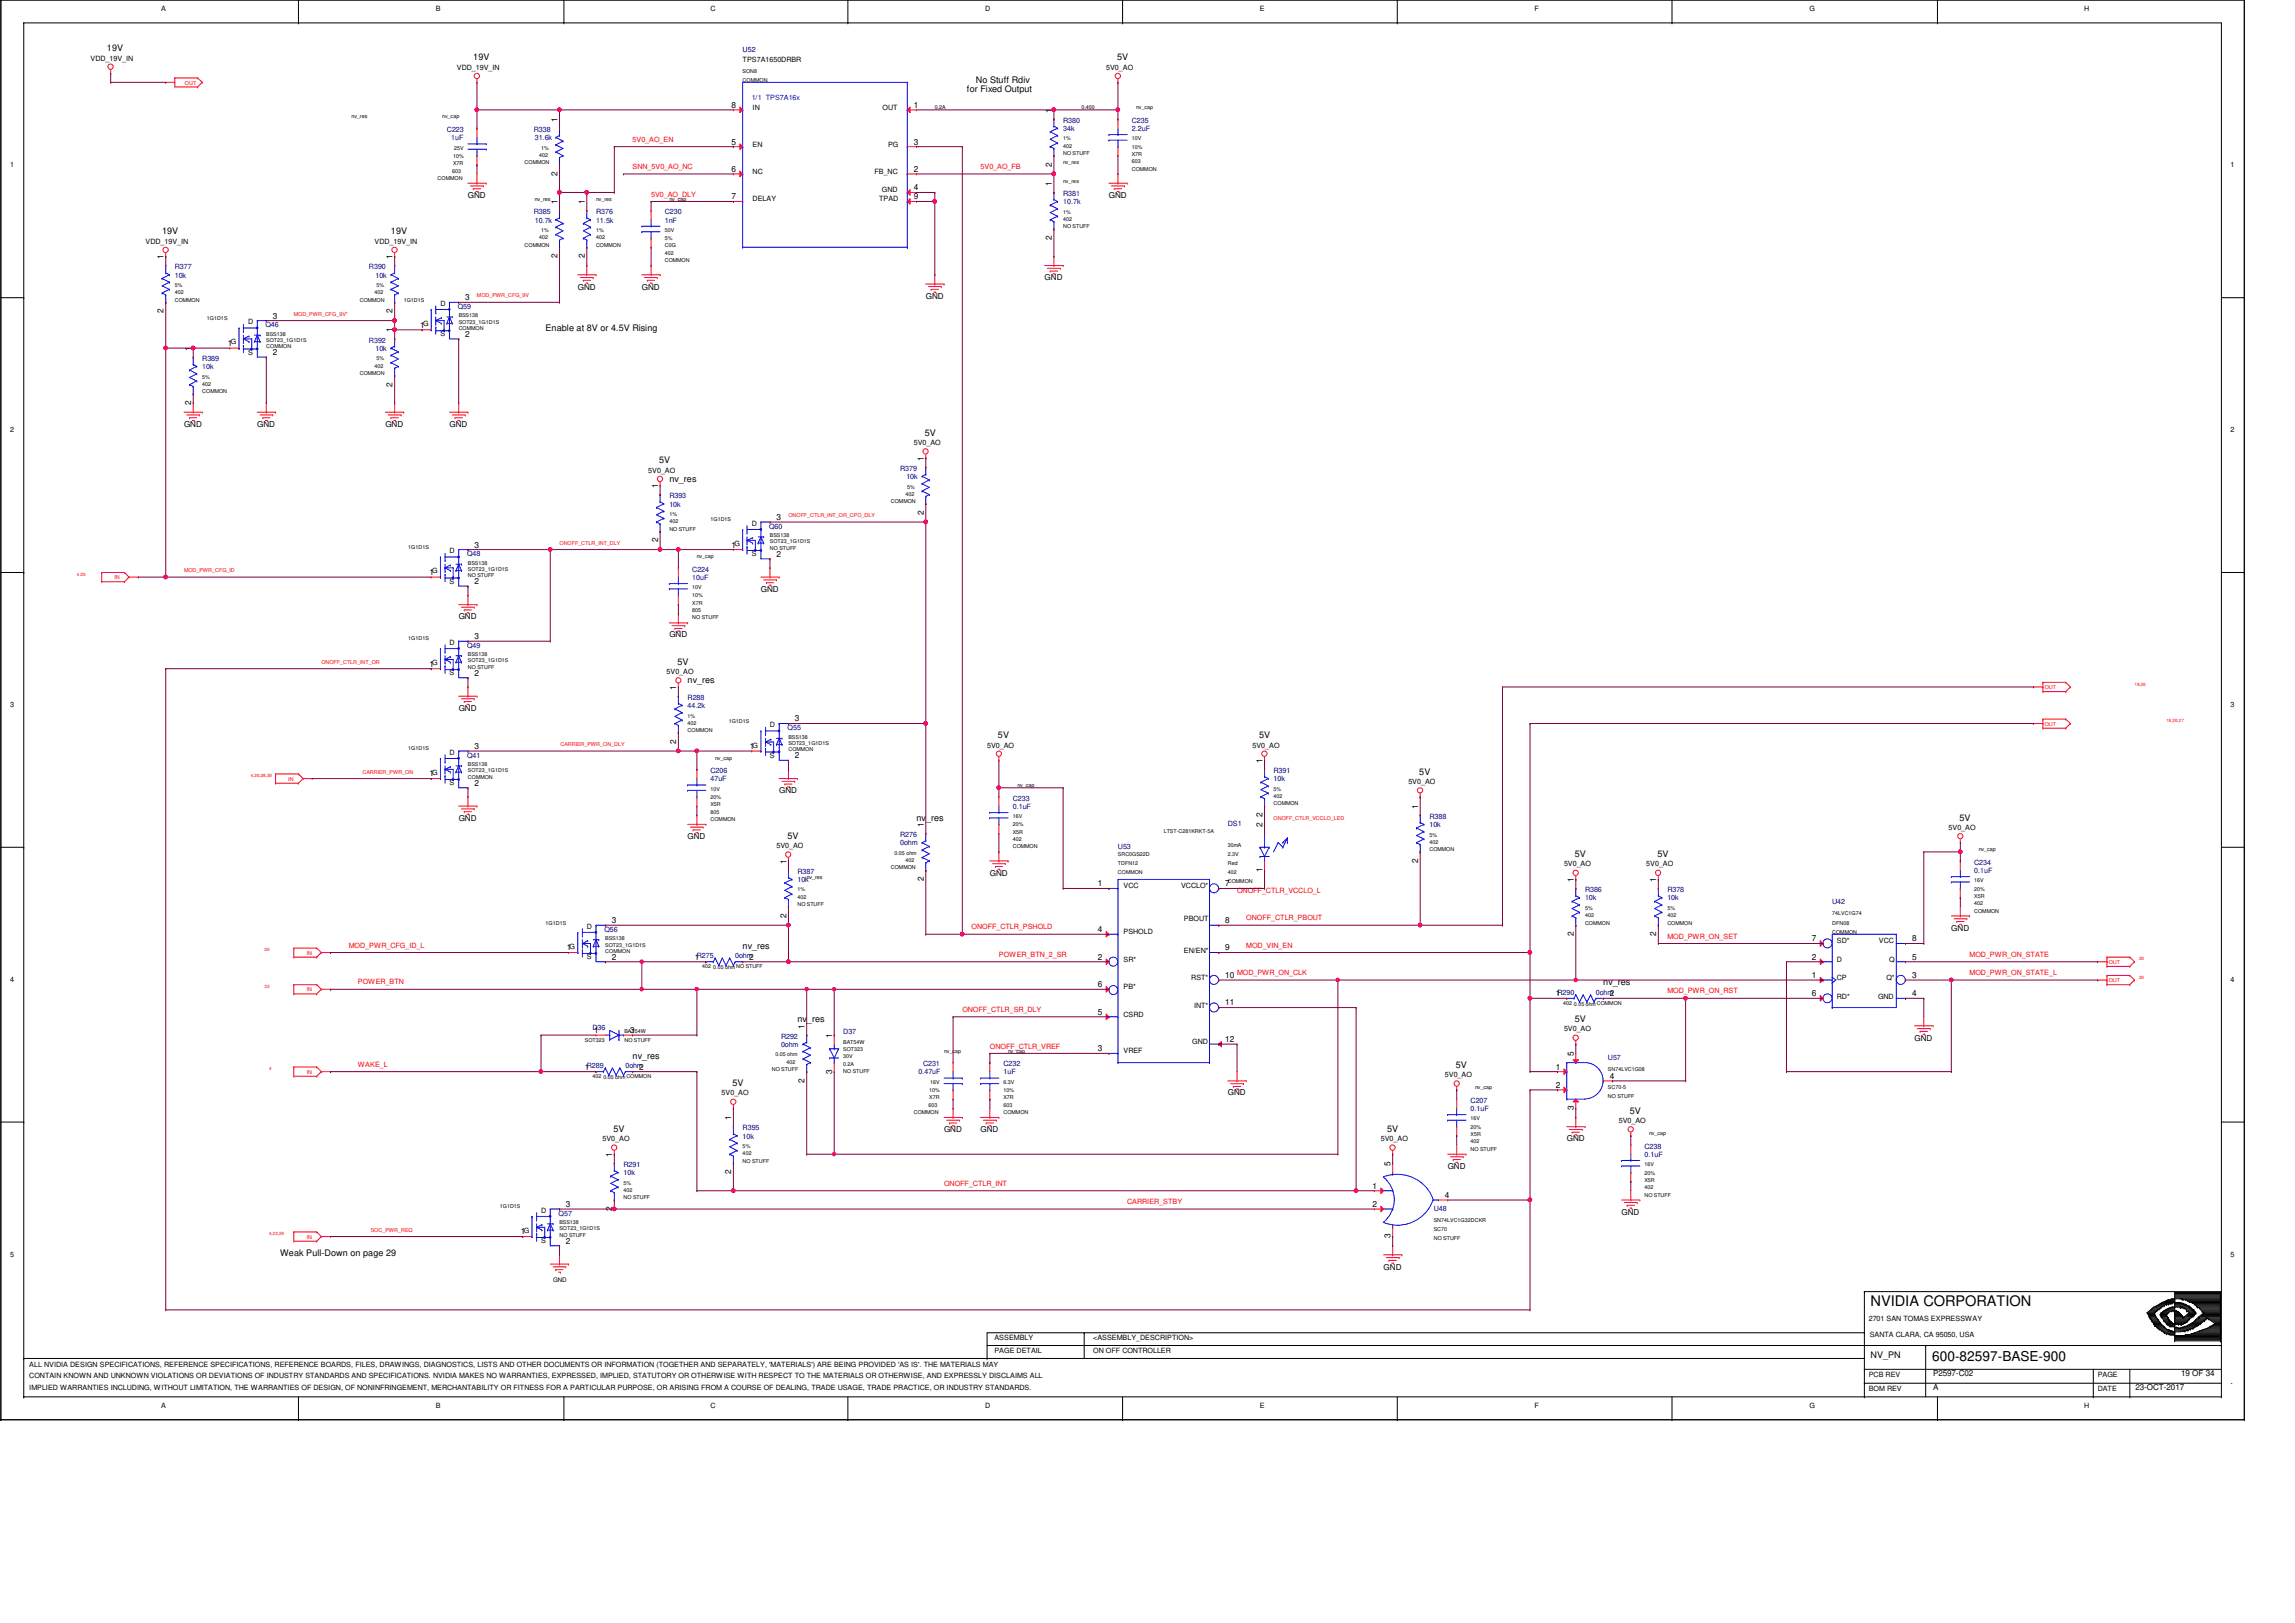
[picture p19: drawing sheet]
<svg xmlns="http://www.w3.org/2000/svg" width="420mm" height="297mm" viewBox="0 0 420 297" stroke-linecap="round" stroke-linejoin="round" font-family="sans-serif">
<defs><g id="words">
<text font-size="2.7" x="342.5" y="239">NVIDIA CORPORATION</text>
<text font-size="2.5" x="353.7" y="249">600-82597-BASE-900</text>
<g font-size="1.7">
<text x="19.6" y="9.4">19V</text>
<text x="86.6" y="11">19V</text>
<text x="204.5" y="11">5V</text>
<text x="177" y="16.9">for Fixed Output</text>
<text x="178.7" y="15.2">No Stuff Rdiv</text>
<text x="29.7" y="42.9">19V</text>
<text x="71.6" y="42.9">19V</text>
<text x="99.9" y="60.5">Enable at 8V or 4.5V Rising</text>
<text x="169.3" y="79.8">5V</text>
<text x="120.7" y="84.8">5V</text>
<text x="122.5" y="88.1">nv_res</text>
<text x="124" y="121.7">5V</text>
<text x="125.9" y="125.1">nv_res</text>
<text x="182.7" y="135.1">5V</text>
<text x="230.5" y="135.1">5V</text>
<text x="259.8" y="141.8">5V</text>
<text x="144.2" y="153.5">5V</text>
<text x="167.8" y="150.2">nv_res</text>
<text x="358.7" y="150.2">5V</text>
<text x="288.3" y="156.9">5V</text>
<text x="303.4" y="156.9">5V</text>
<text x="136" y="173.7">nv_res</text>
<text x="293.5" y="180.3">nv_res</text>
<text x="146" y="187.1">nv_res</text>
<text x="288.3" y="187.1">5V</text>
<text x="115.8" y="193.8">nv_res</text>
<text x="266.5" y="195.5">5V</text>
<text x="134.1" y="198.8">5V</text>
<text x="298.4" y="203.8">5V</text>
<text x="112.3" y="207.2">5V</text>
<text x="253.9" y="207.2">5V</text>
<text x="51.3" y="229.8">Weak Pull-Down on page 29</text>
<text x="342.5" y="248.6">NV_PN</text>
<text x="408.4" y="253.3">.</text>
</g>
<g font-size="1.5">
<text x="102.1" y="22.3" transform="rotate(-90 102.1 22.3)">1</text>
<text x="133.9" y="19.7">8</text>
<text x="167.3" y="19.7">1</text>
<text x="192.6" y="20.6" transform="rotate(-90 192.6 20.6)">1</text>
<text x="133.9" y="26.5">5</text>
<text x="167.3" y="26.5">3</text>
<text x="102.1" y="32.2" transform="rotate(-90 102.1 32.2)">2</text>
<text x="133.9" y="31.5">6</text>
<text x="167.3" y="31.5">2</text>
<text x="167.3" y="34.8">4</text>
<text x="192.6" y="34" transform="rotate(-90 192.6 34)">1</text>
<text x="192.6" y="30.5" transform="rotate(-90 192.6 30.5)">2</text>
<text x="85.7" y="36.2">GND</text>
<text x="102.1" y="37.4" transform="rotate(-90 102.1 37.4)">1</text>
<text x="107" y="37.4" transform="rotate(-90 107 37.4)">1</text>
<text x="133.9" y="36.5">7</text>
<text x="167.3" y="36.5">9</text>
<text x="203" y="36.2">GND</text>
<text x="30" y="47.4" transform="rotate(-90 30 47.4)">1</text>
<text x="71.9" y="47.4" transform="rotate(-90 71.9 47.4)">1</text>
<text x="102.1" y="47.3" transform="rotate(-90 102.1 47.3)">2</text>
<text x="107" y="47.3" transform="rotate(-90 107 47.3)">2</text>
<text x="192.6" y="43.9" transform="rotate(-90 192.6 43.9)">2</text>
<text x="105.8" y="53">GND</text>
<text x="117.5" y="53">GND</text>
<text x="191.3" y="51.3">GND</text>
<text x="30" y="57.4" transform="rotate(-90 30 57.4)">2</text>
<text x="49.9" y="58.3">3</text>
<text x="71.9" y="57.4" transform="rotate(-90 71.9 57.4)">2</text>
<text x="76.9" y="60">1</text>
<text x="85.2" y="54.9">3</text>
<text x="169.5" y="54.7">GND</text>
<text x="35" y="64.2" transform="rotate(-90 35 64.2)">1</text>
<text x="41.7" y="63.3">1</text>
<text x="49.9" y="65">2</text>
<text x="71.9" y="60.8" transform="rotate(-90 71.9 60.8)">1</text>
<text x="85.2" y="61.6">2</text>
<text x="71.9" y="70.8" transform="rotate(-90 71.9 70.8)">2</text>
<text x="35" y="74.1" transform="rotate(-90 35 74.1)">2</text>
<text x="33.7" y="78.1">GND</text>
<text x="47.1" y="78.1">GND</text>
<text x="70.6" y="78.1">GND</text>
<text x="82.3" y="78.1">GND</text>
<text x="120.5" y="89.3" transform="rotate(-90 120.5 89.3)">1</text>
<text x="169.1" y="84.3" transform="rotate(-90 169.1 84.3)">1</text>
<text x="142.1" y="95.2">3</text>
<text x="169.1" y="94.2" transform="rotate(-90 169.1 94.2)">2</text>
<text x="86.9" y="100.2">3</text>
<text x="120.5" y="99.3" transform="rotate(-90 120.5 99.3)">2</text>
<text x="133.9" y="100.2">1</text>
<text x="142.1" y="101.9">2</text>
<text x="78.6" y="105.2">1</text>
<text x="86.9" y="106.9">2</text>
<text x="84" y="113.3">GND</text>
<text x="139.3" y="108.3">GND</text>
<text x="86.9" y="117">3</text>
<text x="122.5" y="116.7">GND</text>
<text x="78.6" y="122">1</text>
<text x="86.9" y="123.7">2</text>
<text x="84" y="130.1">GND</text>
<text x="123.8" y="126.2" transform="rotate(-90 123.8 126.2)">1</text>
<text x="86.9" y="137.1">3</text>
<text x="123.8" y="136.1" transform="rotate(-90 123.8 136.1)">2</text>
<text x="137.3" y="137.1">1</text>
<text x="145.5" y="132">3</text>
<text x="78.6" y="142.1">1</text>
<text x="86.9" y="143.8">2</text>
<text x="145.5" y="138.8">2</text>
<text x="231.1" y="139.6" transform="rotate(-90 231.1 139.6)">1</text>
<text x="142.7" y="145.2">GND</text>
<text x="231.1" y="149.6" transform="rotate(-90 231.1 149.6)">2</text>
<text x="259.6" y="148" transform="rotate(-90 259.6 148)">1</text>
<text x="84" y="150.2">GND</text>
<text x="125.9" y="153.6">GND</text>
<text x="169.1" y="151.4" transform="rotate(-90 169.1 151.4)">1</text>
<text x="231.1" y="151.4" transform="rotate(-90 231.1 151.4)">2</text>
<text x="144" y="158.1" transform="rotate(-90 144 158.1)">1</text>
<text x="169.1" y="161.3" transform="rotate(-90 169.1 161.3)">2</text>
<text x="181.2" y="160.3">GND</text>
<text x="231.1" y="159.6" transform="rotate(-90 231.1 159.6)">1</text>
<text x="259.6" y="157.9" transform="rotate(-90 259.6 157.9)">2</text>
<text x="288.1" y="161.4" transform="rotate(-90 288.1 161.4)">1</text>
<text x="303.2" y="161.4" transform="rotate(-90 303.2 161.4)">1</text>
<text x="144" y="168" transform="rotate(-90 144 168)">2</text>
<text x="201" y="162.2">1</text>
<text x="224.3" y="162.2">7</text>
<text x="103.7" y="173.9">1</text>
<text x="112" y="169">3</text>
<text x="201" y="170.6">4</text>
<text x="224.3" y="169">8</text>
<text x="224.3" y="173.9">9</text>
<text x="288.1" y="171.4" transform="rotate(-90 288.1 171.4)">2</text>
<text x="303.2" y="171.4" transform="rotate(-90 303.2 171.4)">2</text>
<text x="331.7" y="172.3">7</text>
<text x="350" y="172.3">8</text>
<text x="357.2" y="170.3">GND</text>
<text x="112" y="175.6">2</text>
<text x="127.2" y="175.6">1</text>
<text x="137.1" y="175.6">2</text>
<text x="201" y="175.6">2</text>
<text x="224.3" y="179">10</text>
<text x="331.7" y="179">1</text>
<text x="331.7" y="175.6">2</text>
<text x="350" y="179">3</text>
<text x="350" y="175.6">5</text>
<text x="201" y="185.7">5</text>
<text x="201" y="180.7">6</text>
<text x="224.3" y="184">11</text>
<text x="284.8" y="182.3">1</text>
<text x="294.7" y="182.3">2</text>
<text x="331.7" y="182.3">6</text>
<text x="350" y="182.3">4</text>
<text x="108.8" y="189.1">1</text>
<text x="115.3" y="189.1">3</text>
<text x="147.3" y="188.3" transform="rotate(-90 147.3 188.3)">1</text>
<text x="152.3" y="189.9" transform="rotate(-90 152.3 189.9)">1</text>
<text x="224.3" y="190.7">12</text>
<text x="350.5" y="190.5">GND</text>
<text x="107.1" y="195.7">1</text>
<text x="117" y="195.7">2</text>
<text x="152.3" y="196.5" transform="rotate(-90 152.3 196.5)">3</text>
<text x="201" y="192.4">3</text>
<text x="284.8" y="195.7">1</text>
<text x="288.1" y="193.3" transform="rotate(-90 288.1 193.3)">5</text>
<text x="294.7" y="197.4">4</text>
<text x="147.3" y="198.2" transform="rotate(-90 147.3 198.2)">2</text>
<text x="224.8" y="200.5">GND</text>
<text x="284.8" y="199.1">2</text>
<text x="288.1" y="203.2" transform="rotate(-90 288.1 203.2)">3</text>
<text x="133.9" y="205" transform="rotate(-90 133.9 205)">1</text>
<text x="172.8" y="207.2">GND</text>
<text x="179.5" y="207.2">GND</text>
<text x="286.8" y="208.9">GND</text>
<text x="112.1" y="211.7" transform="rotate(-90 112.1 211.7)">1</text>
<text x="133.9" y="214.9" transform="rotate(-90 133.9 214.9)">2</text>
<text x="254.6" y="213.4" transform="rotate(-90 254.6 213.4)">5</text>
<text x="265" y="213.9">GND</text>
<text x="103.6" y="220.9">3</text>
<text x="112.1" y="221.7" transform="rotate(-90 112.1 221.7)">2</text>
<text x="251.3" y="217.6">1</text>
<text x="251.3" y="220.9">2</text>
<text x="264.5" y="219.2">4</text>
<text x="95.4" y="225.9">1</text>
<text x="103.6" y="227.6">2</text>
<text x="254.6" y="226.7" transform="rotate(-90 254.6 226.7)">3</text>
<text x="296.9" y="222.3">GND</text>
<text x="253.3" y="232.4">GND</text>
<text x="353.9" y="251.8">P2597-C02</text>
<text x="399.3" y="251.8">19 OF 34</text>
<text x="353.9" y="254.3">A</text>
<text x="390.9" y="254.3">23-OCT-2017</text>
</g>
<g font-size="1.3">
<text x="29.5" y="2">A</text>
<text x="79.8" y="2">B</text>
<text x="130.1" y="2">C</text>
<text x="180.4" y="2">D</text>
<text x="230.7" y="2">E</text>
<text x="281" y="2">F</text>
<text x="331.2" y="2">G</text>
<text x="381.5" y="2">H</text>
<text x="16.6" y="11.1">VDD_19V_IN</text>
<text x="136" y="11.3">TPS7A1650DRBR</text>
<text x="83.6" y="12.7">VDD_19V_IN</text>
<text x="202.5" y="12.7">5V0_AO</text>
<text x="137.8" y="20.1">IN</text>
<text x="161.6" y="20.1">OUT</text>
<text x="137.8" y="26.8">EN</text>
<text x="162.6" y="26.8">PG</text>
<text x="1.9" y="30.5">1</text>
<text x="137.8" y="31.9">NC</text>
<text x="160.1" y="31.9">FB_NC</text>
<text x="161.4" y="35.2">GND</text>
<text x="408.4" y="30.5">1</text>
<text x="137.8" y="36.9">DELAY</text>
<text x="160.9" y="36.9">TPAD</text>
<text x="26.7" y="44.6">VDD_19V_IN</text>
<text x="68.6" y="44.6">VDD_19V_IN</text>
<text x="45.4" y="59.4">D</text>
<text x="77.5" y="59.7">G</text>
<text x="80.6" y="56">D</text>
<text x="42.2" y="63">G</text>
<text x="45.4" y="64.9">S</text>
<text x="80.6" y="61.6">S</text>
<text x="1.9" y="79.1">2</text>
<text x="167.3" y="81.5">5V0_AO</text>
<text x="408.4" y="79.1">2</text>
<text x="118.7" y="86.5">5V0_AO</text>
<text x="82.3" y="101.3">D</text>
<text x="134.4" y="99.9">G</text>
<text x="137.6" y="101.8">S</text>
<text x="137.6" y="96.2">D</text>
<text x="79.1" y="104.9">G</text>
<text x="82.3" y="106.8">S</text>
<text x="82.3" y="118">D</text>
<text x="79.1" y="121.7">G</text>
<text x="82.3" y="123.6">S</text>
<text x="122" y="123.4">5V0_AO</text>
<text x="1.9" y="129.4">3</text>
<text x="408.4" y="129.4">3</text>
<text x="137.8" y="136.8">G</text>
<text x="141" y="133.1">D</text>
<text x="180.7" y="136.8">5V0_AO</text>
<text x="229.3" y="136.8">5V0_AO</text>
<text x="79.1" y="141.8">G</text>
<text x="82.3" y="143.7">S</text>
<text x="82.3" y="138.1">D</text>
<text x="141" y="138.6">S</text>
<text x="257.8" y="143.5">5V0_AO</text>
<text x="142.1" y="155.2">5V0_AO</text>
<text x="356.7" y="151.9">5V0_AO</text>
<text x="286.3" y="158.6">5V0_AO</text>
<text x="301.4" y="158.6">5V0_AO</text>
<text x="205.7" y="162.6">VCC</text>
<text x="216.2" y="162.6">VCCLO*</text>
<text x="104.3" y="173.7">G</text>
<text x="107.4" y="170">D</text>
<text x="205.7" y="171">PSHOLD</text>
<text x="216.7" y="168.5">PBOUT</text>
<text x="336.3" y="172.7">SD*</text>
<text x="344" y="172.7">VCC</text>
<text x="1.9" y="179.7">4</text>
<text x="107.4" y="175.5">S</text>
<text x="205.7" y="176">SR*</text>
<text x="216.7" y="174.4">EN/EN*</text>
<text x="218.1" y="179.4">RST*</text>
<text x="336.3" y="179.4">CP</text>
<text x="336.3" y="176">D</text>
<text x="345.3" y="179.4">Q*</text>
<text x="345.9" y="176">Q</text>
<text x="408.4" y="179.7">4</text>
<text x="205.7" y="181.1">PB*</text>
<text x="218.6" y="184.4">INT*</text>
<text x="336.3" y="182.8">RD*</text>
<text x="343.8" y="182.8">GND</text>
<text x="205.7" y="186.1">CSRD</text>
<text x="218.3" y="191.1">GND</text>
<text x="286.3" y="188.8">5V0_AO</text>
<text x="205.7" y="192.8">VREF</text>
<text x="264.5" y="197.1">5V0_AO</text>
<text x="132.1" y="200.5">5V0_AO</text>
<text x="110.3" y="208.9">5V0_AO</text>
<text x="252.8" y="208.9">5V0_AO</text>
<text x="296.4" y="205.5">5V0_AO</text>
<text x="99" y="222">D</text>
<text x="95.9" y="225.6">G</text>
<text x="99" y="227.5">S</text>
<text x="1.9" y="230">5</text>
<text x="408.4" y="230">5</text>
<text x="182.1" y="245.3">ASSEMBLY</text>
<text x="200.1" y="245.3">&lt;ASSEMBLY_DESCRIPTION&gt;</text>
<text x="342.1" y="241.8">2701 SAN TOMAS EXPRESSWAY</text>
<text x="342.3" y="244.8">SANTA CLARA, CA 95050, USA</text>
<text x="5.4" y="250.1">ALL NVIDIA DESIGN SPECIFICATIONS, REFERENCE SPECIFICATIONS, REFERENCE BOARDS, FILES, DRAWINGS, DIAGNOSTICS, LISTS AND OTHER DOCUMENTS OR INFORMATION (TOGETHER AND SEPARATELY, 'MATERIALS') ARE BEING PROVIDED 'AS IS'. THE MATERIALS MAY</text>
<text x="182.1" y="247.6">PAGE DETAIL</text>
<text x="200.1" y="247.6">ON OFF CONTROLLER</text>
<text x="342.1" y="252">PCB REV</text>
<text x="384" y="252">PAGE</text>
<text x="5.4" y="252.1">CONTAIN KNOWN AND UNKNOWN VIOLATIONS OR DEVIATIONS OF INDUSTRY STANDARDS AND SPECIFICATIONS. NVIDIA MAKES NO WARRANTIES, EXPRESSED, IMPLIED, STATUTORY OR OTHERWISE WITH RESPECT TO THE MATERIALS OR OTHERWISE, AND EXPRESSLY DISCLAIMS ALL</text>
<text x="5.4" y="254.3">IMPLIED WARRANTIES INCLUDING, WITHOUT LIMITATION, THE WARRANTIES OF DESIGN, OF NONINFRINGEMENT, MERCHANTABILITY OR FITNESS FOR A PARTICULAR PURPOSE, OR ARISING FROM A COURSE OF DEALING, TRADE USAGE, TRADE PRACTICE, OR INDUSTRY STANDARDS.</text>
<text x="29.5" y="257.7">A</text>
<text x="79.8" y="257.7">B</text>
<text x="130.1" y="257.7">C</text>
<text x="180.4" y="257.7">D</text>
<text x="230.7" y="257.7">E</text>
<text x="281" y="257.7">F</text>
<text x="331.2" y="257.7">G</text>
<text x="342.1" y="254.5">BOM REV</text>
<text x="381.5" y="257.7">H</text>
<text x="384" y="254.5">DATE</text>
</g>
<g font-size="1.3" fill="#000080">
<text x="136" y="9.6">U52</text>
<text x="194.6" y="22.5">R380</text>
<text x="207.2" y="22.5">C235</text>
<text x="81.8" y="24.2">C223</text>
<text x="82.6" y="25.7">1uF</text>
<text x="97.7" y="24.2">R338</text>
<text x="97.9" y="25.7">31.6k</text>
<text x="194.6" y="24">34k</text>
<text x="207.2" y="24">2.2uF</text>
<text x="194.6" y="35.9">R381</text>
<text x="97.7" y="39.2">R385</text>
<text x="97.9" y="40.8">10.7k</text>
<text x="109.1" y="39.2">R376</text>
<text x="109.1" y="40.8">11.5k</text>
<text x="121.7" y="39.2">C230</text>
<text x="121.7" y="40.8">1nF</text>
<text x="194.6" y="37.4">10.7k</text>
<text x="32" y="49.3">R377</text>
<text x="32" y="50.8">10k</text>
<text x="67.6" y="49.3">R390</text>
<text x="68.7" y="50.8">10k</text>
<text x="48.6" y="59.9">Q46</text>
<text x="83.8" y="56.5">Q59</text>
<text x="67.6" y="62.7">R392</text>
<text x="68.7" y="64.2">10k</text>
<text x="37" y="66.1">R389</text>
<text x="37" y="67.6">10k</text>
<text x="164.8" y="86.2">R379</text>
<text x="165.9" y="87.7">10k</text>
<text x="122.5" y="91.2">R393</text>
<text x="122.5" y="92.7">10k</text>
<text x="85.5" y="101.8">Q48</text>
<text x="140.8" y="96.7">Q60</text>
<text x="126.7" y="104.6">C224</text>
<text x="126.7" y="106.1">10uF</text>
<text x="85.5" y="118.5">Q49</text>
<text x="125.9" y="128.1">R288</text>
<text x="125.9" y="129.6">44.2k</text>
<text x="144.2" y="133.6">Q55</text>
<text x="85.5" y="138.6">Q41</text>
<text x="130.1" y="141.5">C206</text>
<text x="130.1" y="143">47uF</text>
<text x="233.2" y="141.5">R391</text>
<text x="233.2" y="143">10k</text>
<text x="185.4" y="146.5">C233</text>
<text x="185.4" y="148">0.1uF</text>
<text x="261.7" y="149.9">R388</text>
<text x="164.8" y="153.2">R276</text>
<text x="164.8" y="154.7">0ohm</text>
<text x="204.7" y="155.4">U53</text>
<text x="224.8" y="151.2">DS1</text>
<text x="261.7" y="151.4">10k</text>
<text x="146" y="159.9">R387</text>
<text x="146" y="161.5">10k</text>
<text x="361.4" y="158.3">C234</text>
<text x="361.4" y="159.8">0.1uF</text>
<text x="290.2" y="163.3">R386</text>
<text x="290.2" y="164.8">10k</text>
<text x="305.3" y="163.3">R378</text>
<text x="305.3" y="164.8">10k</text>
<text x="335.4" y="165.5">U42</text>
<text x="110.6" y="170.5">Q56</text>
<text x="127.6" y="175.3">R275</text>
<text x="134.6" y="175.3">0ohm</text>
<text x="285.1" y="182.1">R290</text>
<text x="292.2" y="182.1">0ohm</text>
<text x="108.4" y="188.6">D36</text>
<text x="143" y="190.1">R292</text>
<text x="143" y="191.6">0ohm</text>
<text x="154.4" y="189.3">D37</text>
<text x="107.4" y="195.5">R289</text>
<text x="114.5" y="195.5">0ohm</text>
<text x="168.1" y="196.6">0.47uF</text>
<text x="169" y="195.2">C231</text>
<text x="183.7" y="195.2">C232</text>
<text x="183.7" y="196.6">1uF</text>
<text x="294.4" y="194">U57</text>
<text x="269.2" y="201.8">C207</text>
<text x="269.2" y="203.4">0.1uF</text>
<text x="136" y="206.9">R395</text>
<text x="136" y="208.4">10k</text>
<text x="114.2" y="213.6">R291</text>
<text x="114.2" y="215.1">10k</text>
<text x="301.1" y="210.2">C238</text>
<text x="301.1" y="211.8">0.1uF</text>
<text x="262.5" y="221.6">U48</text>
<text x="102.3" y="222.5">Q57</text>
</g>
<text font-size="1.3" fill="#00f" x="137.6" y="18.3">1/1 TPS7A16x</text>
<g font-size="1.3" fill="#f00">
<text x="115.8" y="26">5V0_AO_EN</text>
<text x="115.8" y="30.9">SNN_5V0_AO_NC</text>
<text x="119.2" y="36">5V0_AO_DLY</text>
<text x="179.5" y="30.9">5V0_AO_FB</text>
<text x="226.5" y="163.4">ONOFF_CTLR_VCCLO_L</text>
<text x="63.9" y="173.4">MOD_PWR_CFG_ID_L</text>
<text x="177.9" y="170.1">ONOFF_CTLR_PSHOLD</text>
<text x="228.2" y="173.4">MOD_VIN_EN</text>
<text x="228.2" y="168.4">ONOFF_CTLR_PBOUT</text>
<text x="305.3" y="171.8">MOD_PWR_ON_SET</text>
<text x="182.9" y="175.1">POWER_BTN_2_SR</text>
<text x="226.5" y="178.5">MOD_PWR_ON_CLK</text>
<text x="360.6" y="175.1">MOD_PWR_ON_STATE</text>
<text x="360.6" y="178.5">MOD_PWR_ON_STATE_L</text>
<text x="65.5" y="180.2">POWER_BTN</text>
<text x="176.2" y="185.2">ONOFF_CTLR_SR_DLY</text>
<text x="305.3" y="181.8">MOD_PWR_ON_RST</text>
<text x="181.2" y="191.9">ONOFF_CTLR_VREF</text>
<text x="65.5" y="195.2">WAKE_L</text>
<text x="172.8" y="217">ONOFF_CTLR_INT</text>
<text x="206.4" y="220.4">CARRIER_STBY</text>
</g>
<text font-size="1.1" x="101.2" y="234.6">GND</text>
<g font-size="1" fill="#f00">
<text x="33.9" y="15.5">OUT</text>
<text x="53.8" y="57.8">MOD_PWR_CFG_9V*</text>
<text x="87.3" y="54.4">MOD_PWR_CFG_9V</text>
<text x="144.3" y="94.7">ONOFF_CTLR_INT_OR_CPO_DLY</text>
<text x="102.4" y="99.7">ONOFF_CTLR_INT_DLY</text>
<text x="20.9" y="106">IN</text>
<text x="33.7" y="104.7">MOD_PWR_CFG_ID</text>
<text x="58.8" y="121.5">ONOFF_CTLR_INT_OR</text>
<text x="374.3" y="126.1">OUT</text>
<text x="102.6" y="136.6">CARRIER_PWR_ON_DLY</text>
<text x="374.3" y="132.8">OUT</text>
<text x="52.8" y="142.9">IN</text>
<text x="66.4" y="141.6">CARRIER_PWR_ON</text>
<text x="233.2" y="150">ONOFF_CTLR_VCCLO_LED</text>
<text x="56.2" y="174.8">IN</text>
<text x="386.1" y="179.7">OUT</text>
<text x="386.1" y="176.4">OUT</text>
<text x="56.2" y="181.4">IN</text>
<text x="56.2" y="196.5">IN</text>
<text x="56.2" y="226.7">IN</text>
<text x="67.9" y="225.4">SOC_PWR_REQ</text>
</g>
<g font-size="1">
<text x="136" y="15">COMMON</text>
<text x="136" y="13.3">SON8</text>
<text x="64.4" y="21.7">nv_res</text>
<text x="81" y="21.7">nv_cap</text>
<text x="171.1" y="20">0.2A</text>
<text x="198" y="20">0.400</text>
<text x="208" y="20">nv_cap</text>
<text x="83" y="28.9">10%</text>
<text x="83.1" y="27.4">25V</text>
<text x="98.7" y="28.7">402</text>
<text x="99" y="27.4">1%</text>
<text x="194.6" y="28.4">NO STUFF</text>
<text x="194.6" y="25.7">1%</text>
<text x="194.6" y="27.1">402</text>
<text x="207.2" y="25.7">10V</text>
<text x="207.2" y="29.9">603</text>
<text x="207.2" y="27.2">10%</text>
<text x="207.2" y="28.5">X7R</text>
<text x="80.1" y="32.9">COMMON</text>
<text x="82.8" y="31.6">603</text>
<text x="83" y="30.2">X7R</text>
<text x="96" y="30.1">COMMON</text>
<text x="194.6" y="30.1">nv_res</text>
<text x="194.6" y="33.4">nv_res</text>
<text x="207.2" y="31.2">COMMON</text>
<text x="97.9" y="36.7">nv_res</text>
<text x="109.1" y="36.7">nv_res</text>
<text x="122.5" y="36.7">nv_cap</text>
<text x="194.6" y="41.8">NO STUFF</text>
<text x="194.6" y="40.5">402</text>
<text x="194.6" y="39.1">1%</text>
<text x="96" y="45.1">COMMON</text>
<text x="98.7" y="43.8">402</text>
<text x="99" y="42.5">1%</text>
<text x="109.1" y="45.1">COMMON</text>
<text x="109.1" y="43.8">402</text>
<text x="109.1" y="42.5">1%</text>
<text x="121.7" y="42.5">50V</text>
<text x="121.7" y="46.7">402</text>
<text x="121.7" y="44">5%</text>
<text x="121.7" y="45.3">C0G</text>
<text x="32" y="52.5">5%</text>
<text x="32" y="53.8">402</text>
<text x="68.6" y="53.8">402</text>
<text x="68.9" y="52.5">5%</text>
<text x="121.7" y="48">COMMON</text>
<text x="32" y="55.2">COMMON</text>
<text x="37.9" y="58.5">1G1D1S</text>
<text x="65.9" y="55.2">COMMON</text>
<text x="73.9" y="55.2">1G1D1S</text>
<text x="84" y="59.2">SOT23_1G1D1S</text>
<text x="84" y="58">BSS138</text>
<text x="48.8" y="62.6">SOT23_1G1D1S</text>
<text x="48.8" y="63.8">COMMON</text>
<text x="48.8" y="61.4">BSS138</text>
<text x="68.9" y="65.9">5%</text>
<text x="84" y="60.4">COMMON</text>
<text x="37" y="72">COMMON</text>
<text x="37" y="69.3">5%</text>
<text x="37" y="70.6">402</text>
<text x="65.9" y="68.6">COMMON</text>
<text x="68.6" y="67.3">402</text>
<text x="166.1" y="89.4">5%</text>
<text x="122.5" y="95.8">402</text>
<text x="122.5" y="94.4">1%</text>
<text x="130.1" y="95.4">1G1D1S</text>
<text x="163.1" y="92.1">COMMON</text>
<text x="165.8" y="90.8">402</text>
<text x="74.7" y="100.5">1G1D1S</text>
<text x="122.5" y="97.1">NO STUFF</text>
<text x="141" y="98.3">BSS138</text>
<text x="141" y="100.6">NO STUFF</text>
<text x="141" y="99.4">SOT23_1G1D1S</text>
<text x="85.7" y="103.3">BSS138</text>
<text x="85.7" y="104.5">SOT23_1G1D1S</text>
<text x="85.7" y="105.7">NO STUFF</text>
<text x="126.7" y="107.8">10V</text>
<text x="127.6" y="102.2">nv_cap</text>
<text x="126.7" y="113.4">NO STUFF</text>
<text x="126.7" y="112">805</text>
<text x="126.7" y="109.3">10%</text>
<text x="126.7" y="110.7">X7R</text>
<text x="74.7" y="117.2">1G1D1S</text>
<text x="85.7" y="120.1">BSS138</text>
<text x="85.7" y="121.2">SOT23_1G1D1S</text>
<text x="85.7" y="122.4">NO STUFF</text>
<text x="125.9" y="131.3">1%</text>
<text x="74.7" y="137.3">1G1D1S</text>
<text x="125.9" y="132.7">402</text>
<text x="125.9" y="134">COMMON</text>
<text x="133.4" y="132.3">1G1D1S</text>
<text x="144.3" y="137.5">COMMON</text>
<text x="144.3" y="136.4">SOT23_1G1D1S</text>
<text x="144.3" y="135.2">BSS138</text>
<text x="85.7" y="142.5">COMMON</text>
<text x="85.7" y="140.2">BSS138</text>
<text x="85.7" y="141.4">SOT23_1G1D1S</text>
<text x="130.9" y="139">nv_cap</text>
<text x="130.1" y="146.2">20%</text>
<text x="130.1" y="144.7">10V</text>
<text x="130.1" y="148.9">805</text>
<text x="130.1" y="147.6">X5R</text>
<text x="185.4" y="149.7">16V</text>
<text x="186.3" y="144.1">nv_cap</text>
<text x="233.2" y="144.7">5%</text>
<text x="233.2" y="147.4">COMMON</text>
<text x="233.2" y="146">402</text>
<text x="130.1" y="150.2">COMMON</text>
<text x="185.4" y="155.3">COMMON</text>
<text x="185.4" y="152.6">X5R</text>
<text x="185.4" y="153.9">402</text>
<text x="185.4" y="151.3">20%</text>
<text x="213.1" y="152.4">LTST-C281KRKT-5A</text>
<text x="224.8" y="154.9">30mA</text>
<text x="261.7" y="153.1">5%</text>
<text x="261.7" y="154.4">402</text>
<text x="261.7" y="155.8">COMMON</text>
<text x="362.3" y="155.8">nv_cap</text>
<text x="147.7" y="160.8">nv_res</text>
<text x="163.1" y="159.1">COMMON</text>
<text x="163.8" y="156.5">0.05 ohm</text>
<text x="165.8" y="157.8">402</text>
<text x="204.7" y="156.6">SRC0GS22D</text>
<text x="204.7" y="158.3">TDFN12</text>
<text x="204.7" y="160">COMMON</text>
<text x="224.8" y="156.6">2.3V</text>
<text x="224.8" y="158.3">Red</text>
<text x="224.8" y="160">402</text>
<text x="224.8" y="161.7">COMMON</text>
<text x="361.4" y="161.5">16V</text>
<text x="146" y="163.2">1%</text>
<text x="146" y="164.5">402</text>
<text x="146" y="165.9">NO STUFF</text>
<text x="290.2" y="166.5">5%</text>
<text x="290.2" y="167.9">402</text>
<text x="305.3" y="167.9">402</text>
<text x="305.3" y="166.5">5%</text>
<text x="335.4" y="167.5">74LVC1G74</text>
<text x="361.4" y="167">COMMON</text>
<text x="361.4" y="165.7">402</text>
<text x="361.4" y="163">20%</text>
<text x="361.4" y="164.3">X5R</text>
<text x="99.9" y="169.2">1G1D1S</text>
<text x="110.8" y="172">BSS138</text>
<text x="110.8" y="173.2">SOT23_1G1D1S</text>
<text x="290.2" y="169.2">COMMON</text>
<text x="305.3" y="169.2">COMMON</text>
<text x="335.4" y="169.2">DFN08</text>
<text x="335.4" y="170.9">COMMON</text>
<text x="110.8" y="174.4">COMMON</text>
<text x="128.6" y="177.2">402</text>
<text x="130.6" y="177.4">0.05 ohmNO STUFF</text>
<text x="286.2" y="183.9">402</text>
<text x="288.2" y="184.1">0.05 ohmCOMMON</text>
<text x="107.1" y="190.7">SOT323</text>
<text x="114.3" y="190.7">NO STUFF</text>
<text x="114.3" y="189">BAT54W</text>
<text x="154.4" y="191">BAT54W</text>
<text x="108.4" y="197.4">402</text>
<text x="110.5" y="197.5">0.05 ohmCOMMON</text>
<text x="141.3" y="196">NO STUFF</text>
<text x="142" y="193.3">0.05 ohm</text>
<text x="144" y="194.7">402</text>
<text x="154.4" y="193.7">30V</text>
<text x="154.4" y="195">0.2A</text>
<text x="154.4" y="192.3">SOT323</text>
<text x="154.4" y="196.3">NO STUFF</text>
<text x="172.8" y="192.7">nv_cap</text>
<text x="184.6" y="192.7">nv_cap</text>
<text x="294.4" y="196">SN74LVC1G08</text>
<text x="167.3" y="203.9">COMMON</text>
<text x="170" y="202.6">603</text>
<text x="170.1" y="201.2">X7R</text>
<text x="170.1" y="199.9">10%</text>
<text x="170.3" y="198.4">16V</text>
<text x="183.7" y="198.4">6.3V</text>
<text x="183.7" y="202.6">603</text>
<text x="183.7" y="201.2">X7R</text>
<text x="183.7" y="199.9">10%</text>
<text x="183.7" y="203.9">COMMON</text>
<text x="270.1" y="199.4">nv_cap</text>
<text x="294.4" y="199.4">SC70-5</text>
<text x="294.4" y="201">NO STUFF</text>
<text x="269.2" y="205.1">16V</text>
<text x="269.2" y="209.3">402</text>
<text x="269.2" y="206.6">20%</text>
<text x="269.2" y="207.9">X5R</text>
<text x="301.9" y="207.8">nv_cap</text>
<text x="136" y="210.1">5%</text>
<text x="136" y="211.5">402</text>
<text x="136" y="212.8">NO STUFF</text>
<text x="269.2" y="210.6">NO STUFF</text>
<text x="301.1" y="215">20%</text>
<text x="301.1" y="213.4">16V</text>
<text x="91.5" y="221.1">1G1D1S</text>
<text x="114.2" y="216.8">5%</text>
<text x="114.2" y="218.1">402</text>
<text x="114.2" y="219.5">NO STUFF</text>
<text x="301.1" y="217.6">402</text>
<text x="301.1" y="219">NO STUFF</text>
<text x="301.1" y="216.3">X5R</text>
<text x="102.4" y="225.2">SOT23_1G1D1S</text>
<text x="102.4" y="226.4">NO STUFF</text>
<text x="102.4" y="224">BSS138</text>
<text x="262.5" y="225.3">SC70</text>
<text x="262.5" y="223.7">SN74LVC1G32DCKR</text>
<text x="262.5" y="227">NO STUFF</text>
</g>
<g font-size=".8" fill="#f00">
<text x="14.1" y="105.4">4,20</text>
<text x="390.8" y="125.5">19,20</text>
<text x="396.6" y="132.2">19,20,27</text>
<text x="45.9" y="142.2">4,20,28,30</text>
<text x="48.4" y="174.1">20</text>
<text x="391.6" y="179.1">20</text>
<text x="391.6" y="175.8">20</text>
<text x="48.4" y="180.8">33</text>
<text x="49.3" y="195.9">4</text>
<text x="49.3" y="226.1">4,22,29</text>
</g>
</g></defs>
<g fill="none" stroke="#000" stroke-width=".18">
<path d="M.2 0h.1M.2 0h410.7v259.8M.2 0v259.8M4.3 4.2h.1M4.3 4.2h402.4v251.5M4.3 4.2v251.5M54.6 4.2h.1M54.6 0v4.2M103.2 4.2h.1M103.2 0v4.2M155.2 4.2h.1M155.2 0v4.2"/>
<path d="M205.5 4.2h.1M205.5 0v4.2M255.8 4.2h.1M255.8 0v4.2M306.1 4.2h.1M306.1 0v4.2M354.7 4.2h.1M354.7 0v4.2M.2 54.5h4.1M4.3 54.5h.1M406.7 54.5h4.2M410.9 54.5h.1"/>
<path d="M.2 104.8h4.1M4.3 104.8h.1M406.7 104.8h4.2M410.9 104.8h.1M.2 155.1h4.1M4.3 155.1h.1M406.7 155.1h4.2M410.9 155.1h.1M.2 205.4h4.1M4.3 205.4h.1M406.7 205.4h4.2M410.9 205.4h.1"/>
<path d="M341.3 236.4h.1M341.3 236.4h65.4M341.3 236.4v19.3M393.6 239.9h1.2M393.8 239.7h1.2M393.9 239.6h.1M393.9 239.6h1.2M393.9 239.6l-.8 .6M394.1 239.4h1.4M394.3 239.2h.1M394.3 239.2l-.4 .4M394.5 239.2h1.1"/>
<path d="M394.6 239.1h1.4M394.8 239.9h.1M394.8 239.1h.1M394.8 239.1l-.5 .1M395 239.7h.1M395 238.9h1.3M395 239.7l-.5 .5M395.1 239.6h.1M395.3 238.7h.1M395.3 239.6h.1M395.3 238.7h1.6M395.3 238.7l-.5 .4"/>
<path d="M395.3 239.6l-.3 .1M395.5 239.4h.1M395.5 238.5h2.1M395.6 238.5h.1M395.6 239.2h.1M395.6 238.5l-.3 .2M395.6 239.2l-.3 .4M395.8 238.4h.1M395.8 238.4l-.2 .1M396 239.1h.1M396 238.4h3.1M396.1 239.9h.1"/>
<path d="M396.1 239.9l-.3 .3M396.3 238.9h.1M396.3 239.9h.1M396.3 238.2h.1M396.3 239.9h2.2M396.3 238.2h1.8M396.3 238.2l-.5 .2M396.3 238.9l-.7 .3M396.4 239.7h.1M396.4 239.7l-.3 .2M396.6 238.7h.1M396.6 239.7h.1"/>
<path d="M396.6 238h.1M396.6 239.7h1.5M396.6 238h1.5M396.6 238.7l-.3 .2M396.8 239.6h.1M396.9 239.6h.1M396.9 237.9h.1M396.9 238.7h.1M396.9 239.6h1.2M396.9 237.9h1.2M396.9 237.9l-.6 .3M397.1 239.4h.1"/>
<path d="M397.1 239.4l-.7 .3M397.3 238.5h.1M397.3 239.4h.1M397.3 237.9h.1M397.3 239.4h.8M397.3 238.5l-.4 .2M397.6 239.2h.1M397.6 237.7h.1M397.6 239.9h.1M397.6 238.5h.1M397.6 239.2h3.2M397.6 237.7h8.9"/>
<path d="M397.6 239.2l-.5 .2M397.6 237.7l-.3 .2M397.6 239.9l-.7 .3M397.8 239.2h.1M397.8 237.7h.1M398 239.9h.1M398.1 237.9h.1M398.1 238h.1M398.1 238.2h.1M398.1 238.4h.1M398.1 239.2h.1M398.1 237.7h.1"/>
<path d="M398.1 237.4h8.4M398.1 236.7h8.4M398.1 237.5h8.4M398.1 237h8.4M398.1 236.9h8.4M398.1 237.2h8.4M398.1 239.1h2.5M398.1 238.7h2.1M398.1 238.5h1.6M398.1 238.9h2.2M398.1 238.4l-.5 .1M398.3 239.9h.1"/>
<path d="M398.5 239.9h.1M398.5 239.9l.1 .2M398.8 238.4h.1M399.1 239.2h.1M399.1 238.4h.1M399.1 238.4l.6 .1M399.5 239.2h.1M399.5 237.7h.1M399.5 239.2l.7 .4 .1 .3M399.5 237.7l.2 .2M399.7 238.5h.1M399.7 237.9h.1"/>
<path d="M399.7 237.9h6.8M399.7 238.5l.3 .2M399.8 239.4h.1M399.8 239.4h1.3M400 238.7h.1M400 239.6h1.3M400.2 237.9h.1M400.2 238.7h.1M400.2 237.9l.3 .1M400.2 238.7l.1 .2M400.3 238.9h.1M400.3 239.9h.1"/>
<path d="M400.3 239.7h1.3M400.3 239.9l.5 .3M400.3 238.9l.5 .2M400.5 238h.1M400.5 239.9h1.1M400.5 238h6M400.5 238l1.3 .7M400.6 239.1h.1M400.8 239.2h.1M400.8 238.2h.1M400.8 239.1h.1M400.8 238.2h5.7"/>
<path d="M400.8 239.1l.7 .6M401 239.2h.1M401.1 239.4h.1M401.1 238.4h5.4M401.3 239.6h.1M401.5 239.7h.1M401.5 238.5h5M401.6 239.9h.1M401.6 239.7h.1M401.6 239.9l.4 .3M401.6 239.7v.2M401.8 238.7h.1"/>
<path d="M401.8 238.7h4.7M401.8 238.7l.5 .5M402 238.9h4.5M402.2 239.1h.1M402.3 239.2h.1M402.3 239.1h4.2M402.3 239.2l.4 .2M402.5 239.2h4M402.7 239.4h.1M402.7 239.4h3.8M402.7 239.4l.5 .7M402.8 239.6h3.7"/>
<path d="M403 239.7h3.5M403.2 239.9h3.3M406.5 237.9h.1M406.5 237.7h.1M406.5 238.2h.1M406.5 238h.1M406.5 237.4h.1M406.5 236.7h.1M406.5 237.5h.1M406.5 237h.1M406.5 236.9h.1M406.5 237.2h.1"/>
<path d="M406.5 239.2h.1M406.5 239.1h.1M406.5 238.7h.1M406.5 238.5h.1M406.5 238.9h.1M406.5 238.4h.1M406.5 236.6h.1M406.5 239.7h.1M406.5 239.9h.1M406.5 239.6h.1M406.5 239.4h.1M406.5 236.6h-8.4v8.8"/>
<path d="M406.5 236.6v8.8M.2 259.8h.1M.2 259.8h410.7M4.3 255.7h.1M4.3 248.6h.1M4.3 255.7h402.4M4.3 248.6h337M54.6 259.8h.1M54.6 255.7v4.1M103.2 259.8h.1M103.2 255.7v4.1M155.2 259.8h.1"/>
<path d="M155.2 255.7v4.1M180.7 248.6h.1M180.7 246.3h226M198.5 243.9h.1M198.5 243.9v4.7M205.5 259.8h.1M205.5 255.7v4.1M255.8 259.8h.1M255.8 255.7v4.1M306.1 259.8h.1M306.1 255.7v4.1M341.3 253.2h.1"/>
<path d="M341.3 250.6h.1M341.3 243.9h.1M341.3 255.7h.1M341.3 243.9h-160.6v4.7M341.3 253.2h65.4M341.3 250.6h65.4M352.5 246.3h.1M352.5 246.3v9.4M354.7 259.8h.1M354.7 255.7v4.1M383.2 255.7h.1M383.2 250.6v5.1"/>
<path d="M389.9 255.7h.1M389.9 250.6v5.1M393.1 240.2h.1M393.1 240.2h1.4M393.1 240.2l.3 .7M393.3 240.6h1.2M393.3 240.4h1.2M393.4 240.9h.1M393.4 240.9h1.2M393.4 240.1h1.2M393.4 240.7h1.2M393.4 240.9l.4 .5"/>
<path d="M393.6 241.2h.1M393.6 241h.1M393.6 241h1.2M393.6 241.2h1.2M393.8 241.4h.1M393.8 241.4h1.2M393.8 241.4l.1 .3M393.9 241.6h.1M393.9 241.7h.1M393.9 241.7h1.2M393.9 241.6h1.2M393.9 241.7l.4 .5"/>
<path d="M394.1 241.9h.1M394.1 241.9h1.2M394.3 242.2h.1M394.3 242.1h.1M394.3 242.2h1.3M394.3 242.1h1.2M394.3 242.2l.2 .4M394.5 240.2h.1M394.5 240.4h.1M394.5 240.6h.1M394.5 242.4h.1M394.5 242.6h.1"/>
<path d="M394.5 242.4h1.3M394.5 242.6l.5 .3M394.5 240.2v.4M394.5 240.6l.1 .1M394.6 240.1h.1M394.6 240.7h.1M394.6 240.9h.1M394.6 242.6h.1M394.6 242.6h1.2M394.6 240.7v.2M394.6 240.9l.4 .5M394.8 242.7h.1"/>
<path d="M394.8 242.7h1.3M395 242.9h.1M395 241.4h.1M395 242.9h1.3M395 242.9l.3 .3M395 241.4l.1 .2M395.1 243.1h.1M395.1 241.6h.1M395.1 243.1h1.3M395.1 241.6l.4 .5M395.3 243.2h.1M395.3 243.2l.5 .4"/>
<path d="M395.5 243.2h.1M395.5 240.6h.1M395.5 242.1h.1M395.5 240.6h1.1M395.5 243.2h1.1M395.5 242.1l.1 .3 .5 .3M395.6 240.9h.1M395.6 240.7h.1M395.6 240.6h.1M395.6 240.4h.1M395.6 240.9h1.2M395.6 240.4h1.2"/>
<path d="M395.6 240.7h1M395.6 243.4h1.5M395.6 240.9l.2 .1M395.6 240.6v.3M395.6 240.4l-.1 .2M395.8 240.2h.1M395.8 241h.1M395.8 243.6h.1M395.8 243.6h1.8M395.8 241h1M395.8 241.2h1.1M395.8 241l.3 .7"/>
<path d="M395.8 243.6l.3 .2M396 240.1h.1M396 240.1h1.3M396 241.4h.9M396.1 241.7h.1M396.1 243.8h.1M396.1 242.7h.1M396.1 241.7h1.2M396.1 241.6h1M396.1 241.7l.5 .5M396.1 243.8l.2 .1M396.1 242.7l.5 .5"/>
<path d="M396.3 243.9h.1M396.3 241.9h1.2M396.3 243.9l.3 .2M396.4 242.1h1.2M396.4 243.9h1.7M396.6 240.7h.1M396.6 242.2h.1M396.6 240.6h.1M396.6 244.1h.1M396.6 242.2h1.4M396.6 244.1h1.5M396.6 242.2l.2 .2"/>
<path d="M396.6 240.6l.2 .4M396.6 243.2l.3 .2M396.8 240.9h.1M396.8 242.4h.1M396.8 240.4h.1M396.8 242.4h2.5M396.8 242.4l.5 .3M396.8 241l.1 .2M396.9 241.4h.1M396.9 241.2h.1M396.9 240.2h.1M396.9 244.1h.1"/>
<path d="M396.9 243.4h.1M396.9 240.2h-1.3v.2M396.9 240.2l-.3 .4M396.9 241.2l.2 .4M396.9 244.1l.4 .2M397.1 243.4h.1M397.1 241.6h.1M397.1 242.6h.1M397.1 241.7h.1M397.1 242.6h1M397.1 241.6v.1M397.1 241.7l.4 .2"/>
<path d="M397.1 243.4l.2 .2M397.3 241.7h.1M397.3 242.7h.1M397.3 244.3h.1M397.3 243.6h.1M397.3 242.7h.8M397.3 244.3h.8M397.5 243.6h.1M397.5 241.9h.1M397.5 241.9l.3 .3M397.6 242.7h.1M397.6 242.1h.1"/>
<path d="M397.6 244.3h.1M397.6 243.6h.1M397.6 242.7l.5 .2M397.6 244.3l.5 .1M397.6 243.6l.4 .2M397.8 242.2h.1M397.8 242.2l.3 .2M398 242.2h.1M398 243.8h.1M398.1 240.6h.1M398.1 240.2h.1M398.1 240.1h.1"/>
<path d="M398.1 243.8h.1M398.1 243.9h.1M398.1 244.1h.1M398.1 244.3h.1M398.1 242.7h.1M398.1 241h.1M398.1 242.4h.1M398.1 242.9h.1M398.1 244.4h.1M398.1 241.2h.1M398.1 245.4h.1M398.1 242.9h.4"/>
<path d="M398.1 242.2h1.6M398.1 240.9h1.4M398.1 240.6h1.2M398.1 240.1h.7M398.1 241.7h2.4M398.1 240.4h1M398.1 240.2h.9M398.1 241.6h2.5M398.1 241.9h2.2M398.1 242.1h1.9M398.1 240.7h1.4M398.1 241.4h2.7"/>
<path d="M398.1 243.6h1.9M398.1 243.2h2.9M398.1 243.1h3.2M398.1 244.6h8.4M398.1 245.2h8.4M398.1 245.1h8.4M398.1 244.9h8.4M398.1 244.8h8.4M398.1 243.4h2.5M398.1 241h1.6M398.1 241.2h3M398.1 245.4h8.4"/>
<path d="M398.1 244.4h8.4M398.5 242.9h.1M398.5 242.9l.3 .2M398.6 240.1h.1M398.6 244.4h.1M398.8 243.1h.1M398.8 240.1h.1M398.8 242.4h.1M398.8 240.1l.5 .5M399 240.2h.1M399.1 240.4h.1M399.1 243.1h.1"/>
<path d="M399.3 240.7h.1M399.3 240.6h.1M399.3 242.4h.1M399.3 240.6v.1M399.5 240.9h.1M399.5 242.9h.1M399.5 242.2h.1M399.5 244.4h.1M399.5 240.7h.1M399.5 242.9h2.1M399.5 242.9l-.4 .2M399.5 242.2l-.2 .2"/>
<path d="M399.5 240.7l.2 .3M399.7 242.2h.1M399.7 241h.1M399.7 242.9h.1M399.7 241.2h.1M399.7 243.6h.1M399.7 243.6l-.6 .2h-3M399.7 241v.2M399.8 241h.1M399.8 244.4h.1M399.8 241h1.5M400 242.1h.1"/>
<path d="M400 243.6h.1M400 242.7h.1M400 242.7h2M400 242.7l-.3 .2M400 242.1l-.3 .1M400.2 244.3h.1M400.2 240.9h1.3M400.2 244.3h6.3M400.2 241.9l-.2 .2M400.2 244.3l-.4 .1M400.3 241.9h.1M400.3 242.7h.1"/>
<path d="M400.3 243.4h.1M400.3 240.7h1.3M400.3 243.4l-.3 .2M400.5 241.7h.1M400.5 243.4h.1M400.5 242.6h.1M400.5 240.6h1.1M400.5 242.6l-.2 .1M400.5 241.7l-.2 .2M400.6 241.6h.1M400.6 243.4h.1M400.6 240.1h1.2"/>
<path d="M400.6 240.4h1.4M400.8 241.4h.1M400.8 242.4h.1M400.8 240.2h.1M400.8 244.3h.1M400.8 240.2h1.2M400.8 242.4h1.7M400.8 240.2l-1.1 1M400.8 241.4l-.3 .3M401 243.2h.1M401 243.2l-.4 .2M401.1 242.2h1.7"/>
<path d="M401.1 244.1h5.4M401.3 243.1h.1M401.3 242.1h1.7M401.5 240.9h.1M401.5 242.1h.1M401.5 243.1h.1M401.5 242.1l-1 .5M401.5 240.9l-.7 .5M401.5 243.1l-.5 .1M401.6 242.9h.1M401.6 240.6h.1M401.6 240.7h.1"/>
<path d="M401.6 241.9h1.6M401.6 240.6l-.1 .3M401.8 240.1h.1M401.8 240.4h.1M401.8 243.9h.1M401.8 241.7h1.7M401.8 243.9h4.7M401.8 240.4l-.2 .2M401.8 243.9l-1 .4M402 242.7h.1M402 240.2h.1M402 241.6h.1"/>
<path d="M402 240.4h.1M402 241.6h1.7M402 240.2v.2M402.2 242.6h.1M402.2 241.4h1.6M402.2 242.6l-.7 .5M402.3 242.6h.1M402.3 243.8h4.2M402.5 242.4h.1M402.5 241.2h.1M402.5 241h.1M402.5 241.2h4"/>
<path d="M402.5 241l-1 1.1M402.7 241h.1M402.7 243.6h.1M402.7 241h3.8M402.7 243.6l-.9 .3M402.8 242.2h.1M402.8 240.9h3.7M402.8 242.2l-.3 .4h-2M402.8 243.6h3.7M403 242.1h.1M403 240.7h3.5M403.2 241.9h.1"/>
<path d="M403.2 243.4h.1M403.2 240.1h.1M403.2 240.6h3.3M403.2 240.1l.3 .1M403.3 240.1h3.2M403.3 240.4h3.2M403.3 243.4h3.2M403.5 241.7h.1M403.5 240.2h.1M403.5 240.2h3M403.5 241.7l-.7 .5M403.5 240.2l-1 .8"/>
<path d="M403.7 241.6h.1M403.7 243.2h.1M403.8 241.4h.1M403.8 243.2h2.7M404 241.2h.1M404 241.2l.4 .2M404 241.2l-.5 .5M404.2 243.1h.1M404.2 243.1h2.3M404.2 243.1l-1.5 .5M404.4 241.4h.1M404.4 241.4h2.1"/>
<path d="M404.4 241.4l1.1 .8M404.5 242.9h2M404.5 241.6h2M404.7 242.7h.1M404.7 242.7h1.8M404.7 242.7l-.5 .4M404.8 242.7h.1M404.8 241.7h1.7M405 242.6h1.5M405.2 241.9h1.3M405.2 242.4h1.3M405.5 242.2h.1"/>
<path d="M405.5 242.2h1M405.5 242.1h1M405.5 242.2l-.7 .5M406.5 241.6h.1M406.5 242.4h.1M406.5 241.9h.1M406.5 242.1h.1M406.5 242.6h.1M406.5 241.7h.1M406.5 241.4h.1M406.5 240.1h.1M406.5 243.6h.1"/>
<path d="M406.5 243.2h.1M406.5 242.9h.1M406.5 243.1h.1M406.5 244.1h.1M406.5 243.9h.1M406.5 243.8h.1M406.5 244.3h.1M406.5 244.6h.1M406.5 245.2h.1M406.5 245.1h.1M406.5 244.9h.1M406.5 244.8h.1"/>
<path d="M406.5 245.4h.1M406.5 242.2h.1M406.5 242.7h.1M406.5 240.7h.1M406.5 240.4h.1M406.5 240.9h.1M406.5 240.6h.1M406.5 243.4h.1M406.7 246.3h.1M406.7 255.7h.1M410.9 259.8h.1"/>
</g>
<g fill="none" stroke="#f00" stroke-width=".18">
<path d="M20.3 13.4h.1M20.3 12.7v.7M30.3 15.1h1.7M32 14.3h.1M32 15.1h.1M32 14.3v1.6h4.2M32 14.3h4.2M36.2 14.3h.1M36.2 15.9h.1M36.2 14.3l.8 .8M37 15.1h.1M37 15.1l-.8 .8"/>
<path d="M87.3 15.1h.1M87.3 14.4v.7M204.7 15.1h.1M204.7 14.4v.7M85.7 33.5h3.3M86.1 34h2.4M86.6 34.5h.1M86.6 34.5h1.4M87.2 35.1h.3M87.3 33.5h.1M87.3 31.8v1.7M87.5 35.1h.1"/>
<path d="M88.5 34h.1M89 33.5h.1M102.4 23.5h.1M102.4 30.2h.1M119.2 38.6h.1M119.2 38.6v1.6M192.9 21.8h.1M192.9 28.5h.1M203 33.5h3.4M203.5 34h2.4M204 34.5h.1M204 34.5h1.3"/>
<path d="M204.5 35.1h.3M204.7 33.5h.1M204.7 21.8h.1M204.7 28.5h.1M204.7 21.8v1.7M204.7 26.8v1.7M204.7 31.8v1.7M204.8 35.1h.1M205.9 34h.1M206.4 33.5h.1M30.3 46.9h.1M30.3 46.3v.6"/>
<path d="M48.8 58.7h.1M72.3 46.9h.1M72.3 48.6h.1M72.3 55.3h.1M72.3 46.3v.6M105.8 50.3h3.3M106.3 50.8h2.3M106.8 51.3h.1M106.8 51.3h1.3M107.3 51.8h.3M107.4 50.3h.1M107.4 48.6v1.7"/>
<path d="M107.6 51.8h.1M108.6 50.8h.1M109.1 50.3h.1M117.5 50.3h3.4M118 50.8h2.3M118.5 51.3h.1M118.5 51.3h1.3M119 51.8h.4M119.2 50.3h.1M119.2 45.3h.1M119.2 43.6v1.7M119.2 48.6v1.7"/>
<path d="M119.4 51.8h.1M120.3 50.8h.1M120.9 50.3h.1M169.5 52h3.3M170 52.5h2.3M170.5 53h.1M170.5 53h1.3M171 53.5h.3M171.1 52h.1M171.1 50.3v1.7M171.3 53.5h.1M172.3 52.5h.1"/>
<path d="M172.8 52h.1M191.3 48.6h3.3M191.8 49.1h2.3M192.3 49.6h.1M192.3 49.6h1.3M192.8 50.1h.3M192.9 48.6h.1M192.9 46.9v1.7M193.1 50.1h.1M194.1 49.1h.1M194.6 48.6h.1M33.7 75.4h3.3"/>
<path d="M34.2 75.9h2.3M34.7 76.5h.1M34.7 76.5h1.3M35.2 77h.3M35.4 75.4h.1M35.4 73.7v1.7M35.5 77h.1M36.5 75.9h.1M37 75.4h.1M42.1 63.7h.1M42.1 63.7h1.7M47.1 75.4h3.3"/>
<path d="M47.6 75.9h2.3M48.1 76.5h.1M48.1 76.5h1.3M48.6 77h.3M48.8 75.4h.1M48.8 65.4h.1M48.8 73.7v1.7M48.9 77h.1M49.9 75.9h.1M50.4 75.4h.1M70.6 75.4h3.3M71.1 75.9h2.3"/>
<path d="M71.6 76.5h.1M71.6 76.5h1.3M72.1 77h.3M72.3 75.4h.1M72.3 62h.1M72.3 68.7h.1M72.3 73.7v1.7M72.4 77h.1M73.4 75.9h.1M73.9 75.4h.1M82.3 75.4h3.4M82.8 75.9h2.4"/>
<path d="M83.3 76.5h.1M83.3 76.5h1.4M83.8 77h.3M84 75.4h.1M84 73.7v1.7M84.1 77h.1M85.2 75.9h.1M85.7 75.4h.1M120.9 88.9h.1M120.9 90.5h.1M120.9 97.2h.1M120.9 88.2v.7"/>
<path d="M169.5 83.8h.1M169.5 83.1v.7M18.6 104.8h.1M18.6 106.5h.1M18.6 106.5h4.2M18.6 104.8h4.2M18.6 104.8v1.7M22.8 104.8h.1M22.8 106.5h.1M22.8 104.8l.8 .8M23.6 105.6h.1M23.6 105.6h1.7"/>
<path d="M23.6 105.6l-.8 .9M25.3 105.6h.1M84 110.7h3.3M84.5 111.1h2.3M85 111.6h.1M85 111.6h1.3M85.5 112.1h.3M85.7 110.7h.1M85.7 109v1.7M85.8 112.1h.1M86.8 111.1h.1M87.3 110.7h.1"/>
<path d="M122.5 114h3.4M123.1 114.5h2.3M123.6 115h.1M123.6 115h1.3M124 115.5h.4M124.2 114h.1M124.2 112.3v1.7M124.4 115.5h.1M125.4 114.5h.1M125.9 114h.1M139.3 105.6h3.4M139.8 106.1h2.3"/>
<path d="M140.3 106.6h.1M140.3 106.6h1.3M140.8 107.1h.3M141 105.6h.1M141 103.9v1.7M141.1 107.1h.1M142.1 106.1h.1M142.7 105.6h.1M84 127.4h3.3M84.5 127.9h2.3M85 128.4h.1M85 128.4h1.3"/>
<path d="M85.5 128.9h.3M85.7 127.4h.1M85.7 125.7v1.7M85.8 128.9h.1M86.8 127.9h.1M87.3 127.4h.1M124.2 125.7h.1M124.2 125.1v.6M182.9 139.1h.1M182.9 138.5v.6M231.5 139.1h.1M231.5 138.5v.6"/>
<path d="M372.3 132.4h1.7M372.3 125.7h1.7M374 132.4h.1M374 131.6h.1M374 133.3h.1M374 125.7h.1M374 124.9h.1M374 126.6h.1M374 133.3h4.2M374 131.6h4.2M374 124.9v1.7M374 131.6v1.7"/>
<path d="M374 126.6h4.2M374 124.9h4.2M378.2 131.6h.1M378.2 133.3h.1M378.2 124.9h.1M378.2 126.6h.1M378.2 131.6l.8 .8M378.2 124.9l.8 .8M379 132.4h.1M379 125.7h.1M379 132.4l-.8 .9M379 125.7l-.8 .9"/>
<path d="M50.4 141.6h.1M50.4 143.3h.1M50.4 143.3h4.2M50.4 141.6h4.2M50.4 141.6v1.7M54.6 141.6h.1M54.6 143.3h.1M54.6 141.6l.9 .9M55.5 142.5h.1M55.5 142.5h1.6M55.5 142.5l-.9 .8M57.1 142.5h.1"/>
<path d="M84 147.5h3.3M84.5 148h2.3M85 148.5h.1M85 148.5h1.3M85.5 149h.3M85.7 147.5h.1M85.7 145.8v1.7M85.8 149h.1M86.8 148h.1M87.3 147.5h.1M125.9 150.9h3.3M126.4 151.4h2.3"/>
<path d="M126.9 151.9h.1M126.9 151.9h1.3M127.4 152.4h.4M127.6 150.9h.1M127.6 140.8h.1M127.6 147.5h.1M127.6 140.8v1.7M127.6 145.8v1.7M127.6 149.2v1.7M127.8 152.4h.1M128.7 151.4h.1M129.2 150.9h.1"/>
<path d="M142.7 142.5h3.3M143.2 143h2.3M143.7 143.5h.1M143.7 143.5h1.3M144.2 144h.3M144.3 157.6h.1M144.3 142.5h.1M144.3 140.8v1.7M144.3 156.9v.7M144.5 144h.1M145.5 143h.1M146 142.5h.1"/>
<path d="M181.2 157.6h3.4M181.7 158.1h2.4M182.2 158.6h.1M182.2 158.6h1.3M182.7 159.1h.3M182.9 157.6h.1M182.9 155.9v1.7M183 159.1h.1M184.1 158.1h.1M184.6 157.6h.1M260 145.8h.1M260 145.2v.6"/>
<path d="M358.9 154.2h.1M358.9 153.5v.7M53.8 173.5h.1M53.8 175.2h.1M53.8 173.5v1.7M53.8 175.2h4.2M53.8 173.5h4.2M58 173.5h.1M58 175.2h.1M58 173.5l.8 .8M58.8 174.3h.1M58.8 174.3h1.7"/>
<path d="M58.8 174.3l-.8 .9M60.5 174.3h.1M104.1 174.3h.1M104.1 174.3h1.7M110.8 176h.1M110.8 169.3h.1M129.2 176h.1M136 176h.1M288.5 161h.1M288.5 162.6h.1M288.5 169.3h.1M288.5 160.3v.7"/>
<path d="M303.6 161h.1M303.6 162.6h.1M303.6 169.3h.1M303.6 160.3v.7M357.2 167.6h3.4M357.7 168.1h2.4M358.3 168.7h.1M358.3 168.7h1.3M358.7 169.2h.4M358.9 167.6h.1M358.9 165.9v1.7M359.1 169.2h.1"/>
<path d="M360.1 168.1h.1M360.6 167.6h.1M384 179.4h1.7M384 176h1.7M385.7 179.4h.1M385.7 178.5h.1M385.7 176h.1M385.7 175.2h.1M385.7 176.9h.1M385.7 175.2h4.2M385.7 178.5h4.2M385.7 175.2v1.7"/>
<path d="M385.7 178.5v1.7M385.7 176.9h4.2M389.9 178.5h.1M389.9 175.2h.1M389.9 176.9h.1M389.9 178.5l.9 .9M389.9 175.2l.9 .8M390.8 179.4h.1M390.8 176h.1M390.8 179.4l-.9 .8M390.8 176l-.9 .9M53.8 195.3h.1"/>
<path d="M53.8 197h.1M53.8 180.2h.1M53.8 181.9h.1M53.8 180.2v1.7M53.8 195.3v1.7M53.8 197h4.2M53.8 195.3h4.2M53.8 181.9h4.2M53.8 180.2h4.2M58 195.3h.1M58 197h.1M58 180.2h.1"/>
<path d="M58 181.9h.1M58 195.3l.8 .8M58 180.2l.8 .9M58.8 196.1h.1M58.8 181.1h.1M58.8 196.1h1.7M58.8 196.1l-.8 .9M58.8 181.1h1.7M58.8 181.1l-.8 .8M60.5 196.1h.1M60.5 181.1h.1M147.7 189.4h.1"/>
<path d="M147.7 196.1h.1M174.5 194.5h.1M174.5 194.5v1.6M174.5 199.5v1.7M224.8 197.8h3.4M225.3 198.3h2.4M225.8 198.8h.1M225.8 198.8h1.3M226.3 199.3h.3M226.5 197.8h.1M226.5 196.1v1.7M226.6 199.3h.1"/>
<path d="M227.7 198.3h.1M228.2 197.8h.1M266.7 199.5h.1M266.7 198.8v.7M288.5 191.1h.1M288.5 190.5v.6M350.5 187.7h3.4M351 188.3h2.4M351.5 188.8h.1M351.5 188.8h1.4M352 189.3h.4M352.2 187.7h.1"/>
<path d="M352.2 186.1v1.6M352.4 189.3h.1M353.4 188.3h.1M353.9 187.7h.1M385.7 180.2h.1M385.7 180.2h4.2M389.9 180.2h.1M112.5 211.2h.1M112.5 210.6v.6M134.3 202.9h.1M134.3 206.2h.1M134.3 212.9h.1"/>
<path d="M134.3 202.2v.7M172.8 204.5h3.4M173.3 205h2.4M173.9 205.5h.1M173.9 205.5h1.3M174.3 206h.4M174.5 204.5h.1M174.5 201.2h.1M174.5 202.9v1.6M174.7 206h.1M175.7 205h.1M176.2 204.5h.1"/>
<path d="M179.5 204.5h3.4M180 205h2.4M180.5 205.5h.1M180.5 205.5h1.4M181 206h.4M181.2 204.5h.1M181.2 202.9v1.6M181.4 206h.1M182.4 205h.1M182.9 204.5h.1M255 211.2h.1M255 210.6v.6"/>
<path d="M265 211.2h3.4M265.5 211.7h2.4M266.1 212.2h.1M266.1 212.2h1.3M266.5 212.7h.4M266.7 211.2h.1M266.7 209.5v1.7M266.9 212.7h.1M267.9 211.7h.1M268.4 211.2h.1M286.8 206.2h3.4M287.3 206.7h2.4"/>
<path d="M287.8 207.2h.1M287.8 207.2h1.4M288.3 207.7h.4M288.5 206.2h.1M288.5 204.5v1.7M288.7 207.7h.1M289.7 206.7h.1M290.2 206.2h.1M296.9 219.6h3.3M298.6 219.6h.1M298.6 207.9h.1M298.6 207.2v.7"/>
<path d="M298.6 217.9v1.7M300.2 219.6h.1M53.8 225.5h.1M53.8 227.2h.1M53.8 227.2h4.2M53.8 225.5h4.2M53.8 225.5v1.7M58 225.5h.1M58 227.2h.1M58 225.5l.8 .8M58.8 226.3h.1M58.8 226.3h1.7"/>
<path d="M58.8 226.3l-.8 .9M60.5 226.3h.1M100.7 231.4h3.4M101.2 231.9h2.4M101.8 232.4h.1M101.8 232.4h1.3M102.3 232.8h.3M102.4 231.4h.1M102.4 229.7v1.7M102.6 232.8h.1M103.6 231.9h.1M104.1 231.4h.1"/>
<path d="M253.3 229.7h3.4M253.8 230.2h2.3M254.3 230.7h.1M254.3 230.7h1.3M254.8 231.2h.3M255 229.7h.1M255 228v1.7M255.1 231.2h.1M256.1 230.2h.1M256.7 229.7h.1M297.4 220.1h2.4M297.9 220.6h.1"/>
<path d="M297.9 220.6h1.3M298.4 221.1h.3M298.7 221.1h.1M299.8 220.1h.1"/>
<circle cx="20.2" cy="12.2" r=".49"/>
<circle cx="87.3" cy="13.9" r=".49"/>
<circle cx="204.6" cy="13.9" r=".49"/>
<circle cx="30.3" cy="45.7" r=".49"/>
<circle cx="72.2" cy="45.7" r=".49"/>
<circle cx="120.8" cy="87.6" r=".49"/>
<circle cx="169.4" cy="82.6" r=".48"/>
<circle cx="124.2" cy="124.5" r=".48"/>
<circle cx="182.9" cy="137.9" r=".48"/>
<circle cx="231.5" cy="137.9" r=".49"/>
<circle cx="144.3" cy="156.4" r=".48"/>
<circle cx="260" cy="144.6" r=".48"/>
<circle cx="288.5" cy="159.7" r=".49"/>
<circle cx="303.5" cy="159.7" r=".48"/>
<circle cx="358.9" cy="153" r=".47"/>
<circle cx="266.7" cy="198.3" r=".48"/>
<circle cx="288.5" cy="189.9" r=".49"/>
<circle cx="112.4" cy="210" r=".49"/>
<circle cx="134.2" cy="201.6" r=".49"/>
<circle cx="254.9" cy="210" r=".49"/>
<circle cx="298.5" cy="206.7" r=".49"/>
</g>
<g fill="none" stroke="#00f" stroke-width=".18">
<path d="M166.1 15.1h.1M166.1 15.1v30.2M166.1 15.1h-30.1v30.2M101.8 27.8h.1M101.8 26.5h.1M101.8 25.1h.1M101.8 27.8l1.3 .7M101.8 26.5l1.3 .7-1.3 .6M101.8 25.1l1.3 .7M102.4 30.2h.1M102.4 28.8h.1M102.4 24.8h.1"/>
<path d="M102.4 23.5h.1M102.4 23.5v1.3M102.4 28.8v1.4M102.4 24.8l-.6 .3M103.1 28.5h.1M103.1 25.8h.1M103.1 28.5l-.7 .3M103.1 25.8l-1.3 .7M136 26.8h.1M136 36.9h.1M136 31.8h.1M136 20.1h.1"/>
<path d="M166.1 36.9h.1M166.1 35.2h.1M166.1 31.8h.1M166.1 20.1h.1M166.1 26.8h.1M192.3 26.8h.1M192.3 24.1h.1M192.3 26.8l.6 .4M192.3 24.1l1.3 .7M192.9 28.5h.1M192.9 27.2h.1M192.9 23.1h.1"/>
<path d="M192.9 21.8h.1M192.9 21.8v1.3M192.9 27.2v1.3M192.9 23.1l.7 .4M193.6 26.2h.1M193.6 24.8h.1M193.6 23.5h.1M193.6 26.2l-1.3 .6M193.6 24.8l-1.3 .7 1.3 .7M193.6 23.5l-1.3 .6M203 24.6h.1M203 25.7h.1"/>
<path d="M203 24.6h3.4M203 25.7h3.4M204.7 26.8h.1M204.7 24.6h.1M204.7 23.5v1.1M204.7 25.7v1.1M44.6 59.4v1.3M47 59.9h.2v.2h-.2zM47.1 58.7h.1M47.1 58.7h1.7M47.1 58.7v6.7h1.7M48.8 58.7h.1"/>
<path d="M71.6 53h.1M71.6 51.6h.1M71.6 50.3h.1M71.6 53l1.3 .6M71.6 51.6l1.3 .7-1.3 .7M71.6 50.3l1.3 .7M72.3 55.3h.1M72.3 54h.1M72.3 50h.1M72.3 48.6h.1M72.3 48.6v1.4M72.3 54v1.3"/>
<path d="M72.3 50l-.7 .3M72.9 53.6h.1M72.9 51h.1M72.9 53.6l-.6 .4M72.9 51l-1.3 .6M117.5 41.4h.1M117.5 42.4h.1M117.5 41.4h3.4M117.5 42.4h3.4M119.2 43.6h.1M119.2 41.4h.1M119.2 40.2v1.2"/>
<path d="M119.2 42.4v1.2M136 45.3h.1M136 45.3h30.1M166.1 45.3h.1M43.8 63.7h.1M43.8 60h.1M43.8 60v3.9M44.6 63.2h.1M44.6 62.7h.1M44.6 60.7h.1M44.6 62h.1M44.6 60h2.5"/>
<path d="M44.6 63.9h2.5M44.6 61.3v1.4M44.6 63.2v1.4M44.6 62l1 .5M44.6 62h1.5v1.9M45.6 61.5h.1M45.6 62.5h.1M45.6 61.5l-1 .5M46 63.7h.2v.3h-.2zM46.1 63.9h.1M46.6 62.5h.1M46.6 61.3h1"/>
<path d="M46.6 62.5h1M47 63.7h.2v.3h-.2zM47.1 60h.1M47.1 63.9h.1M47.1 61.3h.1M47.1 61.3l.5 1.2M47.1 61.3l-.5 1.2M47.6 61.3h.1M47.6 62.5h.1M48.8 65.4h.1M71.6 66.4h.1M71.6 65h.1"/>
<path d="M71.6 63.7h.1M71.6 66.4l1.3 .7M71.6 65l1.3 .7-1.3 .7M71.6 63.7l1.3 .7M72.3 68.7h.1M72.3 67.4h.1M72.3 63.4h.1M72.3 62h.1M72.3 62v1.4M72.3 67.4v1.3M72.3 63.4l-.7 .3M72.9 67.1h.1"/>
<path d="M72.9 64.4h.1M72.9 67.1l-.6 .3M72.9 64.4l-1.3 .6M120.2 95.5h.1M120.2 92.9h.1M120.2 95.5l.7 .4M120.2 92.9l1.3 .7M120.9 97.2h.1M120.9 95.9h.1M120.9 91.9h.1M120.9 90.5h.1M120.9 90.5v1.4"/>
<path d="M120.9 95.9v1.3M120.9 91.9l.6 .3M121.5 94.9h.1M121.5 93.6h.1M121.5 92.2h.1M121.5 94.9l-1.3 .6M121.5 93.6l-1.3 .6 1.3 .7M121.5 92.2l-1.3 .7M125.9 143.7h.1M125.9 144.7h.1M125.9 143.7h3.3M125.9 144.7h3.3"/>
<path d="M127.6 145.8h.1M127.6 143.7h.1M127.6 142.5v1.2M127.6 144.7v1.1M105.8 174.3h.1M105.8 170.6h.1M105.8 170.6v3.9M106.6 173.9h.1M106.6 173.4h.1M106.6 171.3h.1M106.6 172.7h.1M106.6 170.6h2.5"/>
<path d="M106.6 174.5h2.5M106.6 170v1.3M106.6 172v1.4M106.6 173.9v1.3M106.6 172.7l1 .5M106.6 172.7h1.5v1.8M107.6 172.2h.1M107.6 173.2h.1M107.6 172.2l-1 .5M108 174.4h.2v.2h-.2zM108.1 174.5h.1M108.6 173.2h.1"/>
<path d="M108.6 172h1M108.6 173.2h1M109 170.5h.2v.2h-.2zM109 174.4h.2v.2h-.2zM109.1 170.6h.1M109.1 174.5h.1M109.1 172h.1M109.1 169.3h.1M109.1 169.3v6.7h1.7M109.1 172l.5 1.2M109.1 172l-.5 1.2M109.1 169.3h1.7"/>
<path d="M109.6 172h.1M109.6 173.2h.1M110.8 169.3h.1M110.8 176h.1M129.2 176h.1M129.2 176h1.4M130.6 176h.1M130.9 175.3h.1M130.9 175.3l-.3 .7M130.9 175.3l.7 1.4M131.6 176.7h.1M131.6 176.7l.6-1.4 .7 1.4"/>
<path d="M132.9 176.7h.1M133.6 175.3h.1M133.6 175.3l.7 1.4M133.6 175.3l-.7 1.4M134.3 176.7h.1M134.6 176h.1M134.6 176h1.4M134.6 176l-.3 .7M136 176h.1M287.8 167.6h.1M287.8 165h.1M287.8 167.6l.7 .4"/>
<path d="M287.8 165l1.4 .6M288.5 169.3h.1M288.5 168h.1M288.5 164h.1M288.5 162.6h.1M288.5 162.6v1.4M288.5 168v1.3M288.5 164l.7 .3M289.2 167h.1M289.2 165.6h.1M289.2 164.3h.1M289.2 167l-1.4 .6"/>
<path d="M289.2 165.6l-1.4 .7 1.4 .7M289.2 164.3l-1.4 .7M302.9 167.6h.1M302.9 165h.1M302.9 167.6l.7 .4M302.9 165l1.3 .6M303.6 169.3h.1M303.6 168h.1M303.6 164h.1M303.6 162.6h.1M303.6 162.6v1.4M303.6 168v1.3"/>
<path d="M303.6 164l.6 .3M304.2 167h.1M304.2 165.6h.1M304.2 164.3h.1M304.2 167l-1.3 .6M304.2 165.6l-1.3 .7 1.3 .7M304.2 164.3l-1.3 .7M147 193.8h.1M147 192.4h.1M147 191.1h.1M147 193.8l1.4 .7M147 192.4l1.4 .7-1.4 .7"/>
<path d="M147 191.1l1.4 .7M147.7 196.1h.1M147.7 194.8h.1M147.7 190.8h.1M147.7 189.4h.1M147.7 189.4v1.4M147.7 194.8v1.3M147.7 190.8l-.7 .3M148.4 194.5h.1M148.4 191.8h.1M148.4 194.5l-.7 .3M148.4 191.8l-1.4 .6"/>
<path d="M172.8 197.3h3.4M172.8 198.3h3.4M174.5 199.5h.1M174.5 197.3h.1M174.5 196.1v1.2M174.5 198.3v1.2M176.2 197.3h.1M176.2 198.3h.1M133.6 211.2h.1M133.6 208.5h.1M133.6 211.2l.7 .4M133.6 208.5l1.3 .7"/>
<path d="M134.3 212.9h.1M134.3 211.6h.1M134.3 207.5h.1M134.3 206.2h.1M134.3 206.2v1.3M134.3 211.6v1.3M134.3 207.5l.6 .4M134.9 210.6h.1M134.9 209.2h.1M134.9 207.9h.1M134.9 210.6l-1.3 .6M134.9 209.2l-1.3 .7 1.3 .7"/>
<path d="M134.9 207.9l-1.3 .6"/>
</g>
<path d="M166.6 19.6v1l-.5-.5z" fill="#f00"/>
<path d="M166.6 19.6v1l-.5-.5zM166.1 20.1h1.7M166.1 31.8h1.7M166.1 26.8h1.7M167.8 20.1h.1M167.8 31.8h.1M167.8 26.8h.1" fill="none" stroke="#f00" stroke-width=".18"/>
<path d="M166.6 34.7v1l-.5-.5z" fill="#f00"/>
<path d="M166.1 35.2h1.7M166.6 34.7v1l-.5-.5zM167.8 35.2h.1" fill="none" stroke="#f00" stroke-width=".18"/>
<path d="M135.5 26.3l.5 .5-.5 .5z" fill="#f00"/>
<path d="M134.3 26.8h.1M134.3 26.8h1.7M135.5 26.3l.5 .5-.5 .5z" fill="none" stroke="#f00" stroke-width=".18"/>
<path d="M135.5 31.3l.5 .5-.5 .5z" fill="#f00"/>
<path d="M134.3 31.8h.1M134.3 36.9h.1M134.3 31.8h1.7M134.3 36.9h1.7M135.5 31.3l.5 .5-.5 .5z" fill="none" stroke="#f00" stroke-width=".18"/>
<path d="M135.5 19.6l.5 .5-.5 .5z" fill="#f00"/>
<path d="M135.5 19.6l.5 .5-.5 .5zM134.3 20.1h.1M134.3 20.1h1.7" fill="none" stroke="#f00" stroke-width=".18"/>
<path d="M166.1 36.9l.5-.5v1z" fill="#f00"/>
<path d="M166.1 36.9l.5-.5v1zM166.1 36.9h1.7M167.8 36.9h.1" fill="none" stroke="#f00" stroke-width=".18"/>
<g fill="none" stroke="#00f" stroke-width=".18">
<path d="M253.3 215.4a5.3 5.3 0 0 1-.1 8.3M253.3 215.4a7 7 0 0 1 9.1 4.2M253.3 217.9h1.7M255 214.9h.1M255 217.9h.1M255 214.6v.3M262.4 219.6a6.9 6.9 0 0 1-9.1 4.1M262.5 219.6h.8M263.3 219.6h.1M253.3 221.3h1.7M255 224.6h.1M255 221.3h.1"/>
<path d="M255 224.3v.3"/>
</g>
<path d="M252.8 217.4l.5 .5-.5 .5z" fill="#f00"/>
<path d="M251.6 217.9h.1M251.6 217.9h1.7M252.8 217.4l.5 .5-.5 .5z" fill="none" stroke="#f00" stroke-width=".18"/>
<path d="M252.8 220.8l.5 .5-.5 .5z" fill="#f00"/>
<g fill="none" stroke="#f00" stroke-width=".18">
<path d="M107.4 38.6h.1M84 55.3h.1M107.4 45.3h.1M77.3 60.4h.1M77.3 60.4h1.6M84 62h.1M181.2 194.5h.1M181.2 194.5v1.6M181.2 199.5v1.7M181.2 201.2h.1M255 212.9h.1M255 212.9v1.7"/>
<path d="M263.3 219.6h1.7M265 219.6h.1M251.6 221.3h.1M251.6 221.3h1.7M252.8 220.8l.5 .5-.5 .5zM255 226.3h.1M255 224.6v1.7"/>
</g>
<g fill="none" stroke="#00f" stroke-width=".18">
<path d="M107.4 39.9h.1M107.4 38.6h.1M107.4 38.6v1.3M107.4 39.9l.7 .3M78.9 56.6h.1M78.9 56.6v3.9M79.8 59.9h.1M79.8 59.4h.1M79.8 57.3h.1M79.8 58.7h.1M79.8 56.6h2.5M79.8 56v1.3"/>
<path d="M79.8 58v1.4M79.8 59.9v1.3M79.8 58.7l1 .5M79.8 58.7h1.5v1.8M80.8 58.2h.1M80.8 59.2h.1M80.8 58.2l-1 .5M81.8 59.2h.1M81.8 58h1M81.8 59.2h1M82.1 56.5l.3 .1-.2 .2zM82.3 56.6h.1"/>
<path d="M82.3 58h.1M82.3 55.3h.1M82.3 58l.5 1.2M82.3 58l-.5 1.2M82.3 55.3h1.7M82.3 55.3v6.7h1.7M82.8 58h.1M82.8 59.2h.1M84 55.3h.1M106.8 43.6h.1M106.8 40.9h.1M106.8 43.6l.6 .3"/>
<path d="M106.8 40.9l1.3 .7M107.4 45.3h.1M107.4 43.9h.1M107.4 43.9v1.4M108.1 42.9h.1M108.1 41.6h.1M108.1 40.2h.1M108.1 42.9l-1.3 .7M108.1 41.6l-1.3 .6 1.3 .7M108.1 40.2l-1.3 .7M78.9 60.4h.1M79.8 60.5h2.5"/>
<path d="M81.2 60.4h.2v.2h-.2zM81.3 60.5h.1M82.1 60.4h.3v.2h-.3zM82.3 60.5h.1M84 62h.1M333.7 176h1.7M333.7 179.4h1.7M335.4 179.4h.1M335.4 179.9h.1M335.4 178.9h.1M335.4 176h.1M335.4 178.9l.7 .5-.7 .5"/>
<path d="M347.2 171h.1M347.2 172.7h1.7M347.2 176h1.7M347.2 171v13.4h-11.8M347.2 171h-11.8v13.4M348.9 172.7h.1M348.9 176h.1M179.5 197.3h.1M179.5 198.3h.1M179.5 197.3h3.4M179.5 198.3h3.4M181.2 199.5h.1"/>
<path d="M181.2 197.3h.1M181.2 196.1v1.2M181.2 198.3v1.2M335.4 184.4h.1M347.2 182.7h1.7M348.9 182.7h.1"/>
<circle cx="334.6" cy="172.7" r=".83"/>
<circle cx="348" cy="179.3" r=".83"/>
<circle cx="334.6" cy="182.7" r=".82"/>
</g>
<path d="M333.2 178.9l.5 .5-.5 .5z" fill="#f00"/>
<path d="M333.2 178.9l.5 .5-.5 .5zM333.7 179.4h.1" fill="none" stroke="#f00" stroke-width=".18"/>
<path d="M333.2 175.5l.5 .5-.5 .5z" fill="#f00"/>
<path d="M333.2 175.5l.5 .5-.5 .5zM333.7 176h.1M348.9 179.4h.1M348.9 176h.1M348.9 182.7h.1" fill="none" stroke="#f00" stroke-width=".18"/>
<path d="M333.2 182.2l.5 .5-.5 .5z" fill="#f00"/>
<path d="M333.2 182.2l.5 .5-.5 .5zM333.7 182.7h.1" fill="none" stroke="#f00" stroke-width=".18"/>
<path d="M333.2 172.2l.5 .5-.5 .5z" fill="#f00"/>
<g fill="none" stroke="#f00" stroke-width=".18">
<path d="M87.3 23.5h.1M87.3 30.2h.1M87.3 23.5v1.6M87.3 28.5v1.7M30.3 48.6h.1M30.3 55.3h.1M141 95.5h.1M134.3 100.6h.1M134.3 100.6h1.7M141 102.3h.1M85.7 137.5h.1M124.2 127.4h.1"/>
<path d="M124.2 134.1h.1M78.9 142.5h.1M78.9 142.5h1.7M85.7 144.2h.1M260 149.2h.1M260 155.9h.1M333.2 172.2l.5 .5-.5 .5zM333.7 172.7h.1M348.9 172.7h.1M152.7 189.4h.1M152.7 196.1h.1M152.7 189.4v1.7"/>
<path d="M152.7 194.5v1.6M112.5 212.9h.1M112.5 219.6h.1"/>
</g>
<g fill="none" stroke="#00f" stroke-width=".18">
<path d="M85.7 26.3h3.3M85.7 27.3h3.3M87.3 28.5h.1M87.3 26.3h.1M87.3 25.1v1.2M87.3 27.3v1.2M89 26.3h.1M89 27.3h.1M29.7 53.6h.1M29.7 51h.1M29.7 53.6l.6 .4M29.7 51l1.3 .6"/>
<path d="M30.3 55.3h.1M30.3 54h.1M30.3 50h.1M30.3 48.6h.1M30.3 48.6v1.4M30.3 54v1.3M30.3 50l.7 .3M31 53h.1M31 51.6h.1M31 50.3h.1M31 53l-1.3 .6M31 51.6l-1.3 .7 1.3 .7"/>
<path d="M31 50.3l-1.3 .7M136 96.9h.1M136 96.9v3.9M136.8 99.6h.1M136.8 97.6h.1M136.8 98.9h.1M136.8 96.9h2.5M136.8 96.2v1.4M136.8 98.3v1.3M136.8 98.9l1 .5M136.8 98.9h1.5v1.9M137.8 98.4h.1"/>
<path d="M137.8 99.4h.1M137.8 98.4l-1 .5M138.8 99.4h.1M138.8 98.3h1M138.8 99.4h1M139.2 96.8h.2v.2h-.2zM139.3 96.9h.1M139.3 98.3h.1M139.3 95.5h.1M139.3 98.3l.5 1.1M139.3 98.3l-.5 1.1M139.3 95.5h1.7"/>
<path d="M139.3 95.5v6.8h1.7M139.8 98.3h.1M139.8 99.4h.1M141 95.5h.1M136 100.6h.1M136.8 100.1h.1M136.8 100.8h2.5M136.8 100.1v1.3M138.2 100.6h.2v.2h-.2zM138.3 100.8h.1M139.2 100.6h.2v.2h-.2zM139.3 100.8h.1"/>
<path d="M141 102.3h.1M80.6 138.8h.1M80.6 138.8v3.9M81.5 139.5h.1M81.5 138.8h2.5M81.5 138.1v1.4M83.8 138.7h.3v.2h-.3zM84 138.8h.1M84 137.5h.1M84 137.5h1.7M84 137.5v6.7h1.7M85.7 137.5h.1"/>
<path d="M123.6 132.4h.1M123.6 129.8h.1M123.6 132.4l.6 .4M123.6 129.8l1.3 .6M124.2 134.1h.1M124.2 132.8h.1M124.2 128.7h.1M124.2 127.4h.1M124.2 127.4v1.3M124.2 132.8v1.3M124.2 128.7l.7 .4M124.9 131.8h.1"/>
<path d="M124.9 130.4h.1M124.9 129.1h.1M124.9 131.8l-1.3 .6M124.9 130.4l-1.3 .7 1.3 .7M124.9 129.1l-1.3 .7M80.6 142.5h.1M81.5 142h.1M81.5 141.5h.1M81.5 140.8h.1M81.5 142.7h2.5M81.5 140.2v1.3M81.5 142v1.3"/>
<path d="M81.5 140.8l1 .5M81.5 140.8h1.5v1.9M82.5 140.3h.1M82.5 141.3h.1M82.5 140.3l-1 .5M82.8 142.5h.2v.2h-.2zM83 142.7h.1M83.5 141.3h.1M83.5 140.2h1M83.5 141.3h1M83.8 142.5h.3v.2h-.3zM84 142.7h.1"/>
<path d="M84 140.2h.1M84 140.2l.5 1.1M84 140.2l-.5 1.1M84.5 140.2h.1M84.5 141.3h.1M85.7 144.2h.1M259.3 154.2h.1M259.3 151.6h.1M259.3 154.2l.7 .4M259.3 151.6l1.4 .6M260 155.9h.1M260 154.6h.1"/>
<path d="M260 150.5h.1M260 149.2h.1M260 149.2v1.3M260 154.6v1.3M260 150.5l.7 .4M260.7 153.5h.1M260.7 152.2h.1M260.7 150.9h.1M260.7 153.5l-1.4 .7M260.7 152.2l-1.4 .7 1.4 .6M260.7 150.9l-1.4 .7M151.9 191.9h.1"/>
<path d="M151.9 193.6h.1M151.9 191.9l.8 1.7M151.9 191.9h1.6M151.9 193.6h1.6M152.7 194.5h.1M152.7 191.9h.1M152.7 191.1v.8M152.7 193.6v.9M153.5 191.9h.1M153.5 191.9l-.8 1.7M286.8 199.5h.1M286.8 196.1h.1"/>
<path d="M286.8 194.5h.1M286.8 194.5h3.4a3.3 3.3 0 0 1 3.3 3.3 3.3 3.3 0 0 1-3.3 3.3M286.8 194.5v6.7M288.5 194.5h.1M293.5 197.8h.1M111.8 217.9h.1M111.8 215.3h.1M111.8 217.9l.7 .4M111.8 215.3l1.3 .6M112.5 219.6h.1M112.5 218.3h.1M112.5 214.2h.1"/>
<path d="M112.5 212.9h.1M112.5 212.9v1.3M112.5 218.3v1.3M112.5 214.2l.6 .4M113.1 217.3h.1M113.1 215.9h.1M113.1 214.6h.1M113.1 217.3l-1.3 .6M113.1 215.9l-1.3 .7 1.3 .7M113.1 214.6l-1.3 .7M286.8 201.2h.1M286.8 201.2h3.4"/>
<path d="M288.5 201.2h.1"/>
</g>
<path d="M286.3 195.6l.5 .5-.5 .5z" fill="#f00"/>
<path d="M285.1 196.1h.1M285.1 196.1h1.7M286.3 195.6l.5 .5-.5 .5z" fill="none" stroke="#f00" stroke-width=".18"/>
<path d="M286.3 199l.5 .5-.5 .5z" fill="#f00"/>
<path d="M285.1 199.5h.1M285.1 199.5h1.7M286.3 199l.5 .5-.5 .5z" fill="none" stroke="#f00" stroke-width=".18"/>
<path d="M288 201.7l.5-.5 .5 .5z" fill="#f00"/>
<path d="M293.5 197.8h1.7M295.2 197.8h.1M288 201.7l.5-.5 .5 .5zM288.5 202.9h.1M288.5 201.2v1.7" fill="none" stroke="#f00" stroke-width=".18"/>
<path d="M288 194h1l-.5 .5z" fill="#f00"/>
<path d="M203 162.6h.1M288 194h1l-.5 .5zM288.5 192.8h.1M288.5 192.8v1.7" fill="none" stroke="#f00" stroke-width=".18"/>
<g fill="none" stroke="#00f" stroke-width=".18">
<path d="M203 171h1.7M203 162.6h1.7M204.7 171h.1M204.7 162.6h.1M221.4 161h.1M221.4 174.3h1.7M221.4 169.3h1.7M221.4 161h-16.7v33.5M221.4 161v33.5M223.1 174.3h.1M223.1 169.3h.1M203 186.1h1.7"/>
<path d="M203 192.8h1.7M204.7 186.1h.1M204.7 192.8h.1M204.7 194.5h.1M204.7 194.5h16.7M221.4 194.5h.1M221.4 191.1h1.7M223.1 191.1h.1"/>
<circle cx="203.8" cy="176" r=".82"/>
<circle cx="222.3" cy="179.3" r=".83"/>
<circle cx="222.3" cy="162.6" r=".83"/>
<circle cx="203.8" cy="181.2" r=".82"/>
<circle cx="222.3" cy="184.4" r=".83"/>
</g>
<path d="M202.5 175.5l.5 .5-.5 .5z" fill="#f00"/>
<path d="M202.5 175.5l.5 .5-.5 .5zM203 176h.1M203 192.8h.1" fill="none" stroke="#f00" stroke-width=".18"/>
<path d="M202.5 170.5l.5 .5-.5 .5z" fill="#f00"/>
<path d="M202.5 170.5l.5 .5-.5 .5zM203 171h.1" fill="none" stroke="#f00" stroke-width=".18"/>
<path d="M202.5 185.6l.5 .5-.5 .5z" fill="#f00"/>
<path d="M202.5 185.6l.5 .5-.5 .5zM203 186.1h.1" fill="none" stroke="#f00" stroke-width=".18"/>
<path d="M202.5 180.6l.5 .5-.5 .5z" fill="#f00"/>
<path d="M223.1 162.6h.1M223.1 169.3h.1M223.1 174.3h.1M223.1 179.4h.1M202.5 180.6l.5 .5-.5 .5zM203 181.1h.1M223.1 184.4h.1" fill="none" stroke="#f00" stroke-width=".18"/>
<path d="M223.1 191.1l.5-.5v1z" fill="#f00"/>
<g fill="none" stroke="#f00" stroke-width=".18">
<path d="M102.4 38.6h.1M192.9 35.2h.1M102.4 45.3h.1M192.9 41.9h.1M35.4 65.4h.1M35.4 72.1h.1M169.5 85.5h.1M169.5 92.2h.1M78.9 105.6h.1M78.9 105.6h1.7M85.7 117.3h.1M85.7 107.3h.1"/>
<path d="M85.7 100.6h.1M124.2 103.9h.1M124.2 110.7h.1M124.2 103.9v1.7M124.2 109v1.7M78.9 122.4h.1M78.9 122.4h1.7M85.7 124h.1M137.6 137.5h.1M137.6 137.5h1.7M144.3 139.1h.1M144.3 132.4h.1"/>
<path d="M144.3 159.3h.1M169.5 152.6h.1M169.5 159.3h.1M182.9 145.8h.1M182.9 152.6h.1M182.9 145.8v1.7M182.9 150.9v1.7M231.5 159.3h.1M231.5 152.6h.1M231.5 140.8h.1M231.5 147.5h.1M231.5 157.6v1.7"/>
<path d="M358.9 157.6h.1M358.9 157.6v1.7M144.3 165.9h.1M358.9 164.3h.1M358.9 162.6v1.7M109.1 196.1h.1M109.1 189.4h.1M109.1 189.4h1.7M114.2 189.4h1.6M115.8 196.1h.1M115.8 189.4h.1M223.1 191.1l.5-.5v1z"/>
<path d="M223.1 191.1h.1M286.8 182.7h.1M293.5 182.7h.1M266.7 201.2h.1M266.7 207.9h.1M266.7 201.2v1.7M266.7 206.2v1.7M298.6 209.5h.1M298.6 216.2h.1M298.6 209.5v1.7M298.6 214.6v1.6M95.7 226.3h.1"/>
<path d="M95.7 226.3h1.7M102.4 228h.1M102.4 221.3h.1"/>
</g>
<g fill="none" stroke="#00f" stroke-width=".18">
<path d="M102.4 39.9h.1M102.4 38.6h.1M102.4 38.6v1.3M102.4 39.9l-.6 .3M192.3 37.5h.1M192.3 37.5l1.3 .7M192.9 36.5h.1M192.9 35.2h.1M192.9 35.2v1.3M192.9 36.5l.7 .4M193.6 39.6h.1M193.6 38.2h.1"/>
<path d="M193.6 36.9h.1M193.6 39.6l-1.3 .6M193.6 38.2l-1.3 .7 1.3 .7M193.6 36.9l-1.3 .6M101.8 42.9h.1M101.8 41.6h.1M101.8 40.2h.1M101.8 42.9l1.3 .7M101.8 41.6l1.3 .6-1.3 .7M101.8 40.2l1.3 .7M102.4 45.3h.1M102.4 43.9h.1"/>
<path d="M102.4 43.9v1.4M103.1 43.6h.1M103.1 40.9h.1M103.1 43.6l-.7 .3M103.1 40.9l-1.3 .7M192.3 40.2h.1M192.3 40.2l.6 .4M192.9 41.9h.1M192.9 40.6h.1M192.9 40.6v1.3M34.7 70.4h.1M34.7 67.7h.1"/>
<path d="M34.7 70.4l.7 .3M34.7 67.7l1.3 .7M35.4 72.1h.1M35.4 70.7h.1M35.4 66.7h.1M35.4 65.4h.1M35.4 65.4v1.3M35.4 70.7v1.4M35.4 66.7l.6 .4M36 69.7h.1M36 68.4h.1M36 67.1h.1"/>
<path d="M36 69.7l-1.3 .7M36 68.4l-1.3 .7 1.3 .6M36 67.1l-1.3 .6M168.8 89.9h.1M168.8 88.5h.1M168.8 87.2h.1M168.8 89.9l1.3 .6M168.8 88.5l1.3 .7-1.3 .7M168.8 87.2l1.3 .6M169.5 92.2h.1M169.5 90.8h.1M169.5 86.8h.1"/>
<path d="M169.5 85.5h.1M169.5 85.5v1.3M169.5 90.8v1.4M169.5 86.8l-.7 .4M170.1 90.5h.1M170.1 87.8h.1M170.1 90.5l-.6 .3M170.1 87.8l-1.3 .7M80.6 118.7h.1M80.6 105.6h.1M80.6 101.9h.1M80.6 101.9v3.9"/>
<path d="M80.6 118.7v3.9M81.5 119.4h.1M81.5 105.1h.1M81.5 104.6h.1M81.5 102.6h.1M81.5 103.9h.1M81.5 118.7h2.5M81.5 101.3v1.3M81.5 103.3v1.3M81.5 105.1v1.4M81.5 118v1.4M81.5 103.9h1.5v1.9"/>
<path d="M81.5 101.9h2.5M81.5 105.8h2.5M81.5 103.9l1 .5M82.5 103.4h.1M82.5 104.4h.1M82.5 103.4l-1 .5M82.8 105.7h.2v.2h-.2zM83 105.8h.1M83.5 104.4h.1M83.5 103.3h1M83.5 104.4h1M83.8 118.6h.3v.2h-.3z"/>
<path d="M83.8 101.8h.3v.2h-.3zM83.8 105.7h.3v.2h-.3zM84 118.7h.1M84 117.3h.1M84 101.9h.1M84 105.8h.1M84 103.3h.1M84 100.6h.1M84 117.3h1.7M84 117.3v6.7h1.7M84 100.6v6.7h1.7M84 103.3l.5 1.1"/>
<path d="M84 103.3l-.5 1.1M84 100.6h1.7M84.5 103.3h.1M84.5 104.4h.1M85.7 117.3h.1M85.7 100.6h.1M85.7 107.3h.1M122.5 106.8h.1M122.5 107.8h.1M122.5 106.8h3.4M122.5 107.8h3.4M124.2 109h.1"/>
<path d="M124.2 106.8h.1M124.2 105.6v1.2M124.2 107.8v1.2M80.6 122.4h.1M81.5 121.9h.1M81.5 121.4h.1M81.5 120.7h.1M81.5 122.6h2.5M81.5 120v1.4M81.5 121.9v1.3M81.5 120.7l1 .5M81.5 120.7h1.5v1.9"/>
<path d="M82.5 120.2h.1M82.5 121.2h.1M82.5 120.2l-1 .5M82.8 122.4h.2v.2h-.2zM83 122.6h.1M83.5 121.2h.1M83.5 120h1M83.5 121.2h1M83.8 122.4h.3v.2h-.3zM84 122.6h.1M84 120h.1M84 120l.5 1.2"/>
<path d="M84 120l-.5 1.2M84.5 120h.1M84.5 121.2h.1M85.7 124h.1M139.3 137.5h.1M139.3 133.8h.1M139.3 133.8v3.8M140.2 136.9h.1M140.2 136.4h.1M140.2 134.5h.1M140.2 135.8h.1M140.2 133.8h2.5"/>
<path d="M140.2 137.6h2.5M140.2 133.1v1.4M140.2 135.1v1.3M140.2 136.9v1.4M140.2 135.8l.9 .5M140.2 135.8h1.4v1.8M141.1 135.3h.1M141.1 136.3h.1M141.1 135.3l-.9 .5M141.5 137.5h.2v.2h-.2zM141.6 137.6h.1M142.1 136.3h.1"/>
<path d="M142.1 135.1h1.1M142.1 136.3h1.1M142.5 133.6h.2v.2h-.2zM142.5 137.5h.2v.2h-.2zM142.7 133.8h.1M142.7 137.6h.1M142.7 135.1h.1M142.7 132.4h.1M142.7 135.1l.5 1.2M142.7 135.1l-.6 1.2M142.7 132.4h1.6M142.7 132.4v6.7h1.6"/>
<path d="M143.2 135.1h.1M143.2 136.3h.1M144.3 132.4h.1M144.3 139.1h.1M144.3 159.3h.1M144.3 159.3v1.3M168.8 156.9h.1M168.8 155.6h.1M168.8 154.2h.1M168.8 156.9l1.3 .7M168.8 155.6l1.3 .7-1.3 .6M168.8 154.2l1.3 .7"/>
<path d="M169.5 159.3h.1M169.5 157.9h.1M169.5 153.9h.1M169.5 152.6h.1M169.5 152.6v1.3M169.5 157.9v1.4M169.5 153.9l-.7 .3M170.1 157.6h.1M170.1 154.9h.1M170.1 157.6l-.6 .3M170.1 154.9l-1.3 .7M181.2 148.7h.1"/>
<path d="M181.2 149.7h.1M181.2 148.7h3.4M181.2 149.7h3.4M182.9 150.9h.1M182.9 148.7h.1M182.9 147.5v1.2M182.9 149.7v1.2M230.7 155.1h.1M230.7 156.8h.1M230.7 155.1l.8 1.7M230.7 155.1h1.7M230.7 156.8h1.7"/>
<path d="M230.8 145.8h.1M230.8 143.2h.1M230.8 145.8l.7 .4M230.8 143.2l1.4 .6M231.5 157.6h.1M231.5 155.1h.1M231.5 147.5h.1M231.5 146.2h.1M231.5 142.2h.1M231.5 140.8h.1M231.5 140.8v1.4M231.5 146.2v1.3"/>
<path d="M231.5 152.6v2.5M231.5 156.8v.8M231.5 142.2l.7 .3M232.2 145.2h.1M232.2 143.8h.1M232.2 142.5h.1M232.2 145.2l-1.4 .6M232.2 143.8l-1.4 .7 1.4 .7M232.2 142.5l-1.4 .7M232.4 155.1h.1M232.4 155.1l-.9 1.7M234 154.2h.1"/>
<path d="M234 154.2l-.8 1.7M234 154.2l.9 .9M234.9 155.1h.1M234.9 154.2h.1M235.7 153.4h.1M235.7 154.2h.1M235.7 153.4l-.8 1.7M235.7 153.4l-.8 .8M235.7 153.4v.8M358.9 159.3v1.1M143.7 164.3h.1M143.7 161.6h.1"/>
<path d="M143.7 164.3l.6 .3M143.7 161.6l1.3 .7M144.3 165.9h.1M144.3 164.6h.1M144.3 160.6h.1M144.3 164.6v1.3M144.3 160.6l.7 .4M145 163.6h.1M145 162.3h.1M145 161h.1M145 163.6l-1.3 .7M145 162.3l-1.3 .6 1.3 .7"/>
<path d="M145 161l-1.3 .6M357.2 160.4h.1M357.2 161.4h.1M357.2 160.4h3.4M357.2 161.4h3.4M358.9 162.6h.1M358.9 160.4h.1M358.9 161.4v1.2M109.1 196.1h.1M109.1 196.1h1.4M110.5 196.1h.1M110.8 195.5h.1"/>
<path d="M110.8 195.5l-.3 .6M110.8 195.5l.7 1.3M110.8 189.4h.8M111.5 196.8h.1M111.5 196.8l.6-1.3 .7 1.3M111.6 189.4h.1M111.6 190.3h.1M112.8 196.8h.1M113.3 189.4h.1M113.3 190.3h.1M113.3 189.4h.9M113.3 189.4l-1.7-.8v1.7"/>
<path d="M113.3 189.4l-1.7 .9M113.3 188.6v1.7M113.5 195.5h.1M113.5 195.5l.7 1.3M113.5 195.5l-.7 1.3M114.2 196.8h.1M114.2 189.4h.1M114.5 196.1h.1M114.5 196.1h1.3M114.5 196.1l-.3 .7M115.8 196.1h.1M286.8 182.7h.1"/>
<path d="M286.8 182.7h1.4M288.2 182.7h.1M288.5 182.1h.1M288.5 182.1l-.3 .6M288.5 182.1l.7 1.3M289.2 183.4h.1M289.2 183.4l.6-1.3 .7 1.3M290.5 183.4h.1M291.2 182.1h.1M291.2 182.1l.6 1.3M291.2 182.1l-.7 1.3M291.8 183.4h.1"/>
<path d="M292.2 182.7h.1M292.2 182.7h1.3M292.2 182.7l-.4 .7M293.5 182.7h.1M265 204h.1M265 205h.1M265 204h3.4M265 205h3.4M266.7 206.2h.1M266.7 204h.1M266.7 202.9v1.1M266.7 205v1.2"/>
<path d="M296.9 212.4h.1M296.9 213.4h.1M296.9 212.4h3.3M296.9 213.4h3.3M298.6 214.6h.1M298.6 212.4h.1M298.6 211.2v1.2M298.6 213.4v1.2M97.4 226.3h.1M97.4 222.6h.1M97.4 222.6v3.9M98.2 225.8h.1"/>
<path d="M98.2 225.3h.1M98.2 223.3h.1M98.2 224.6h.1M98.2 222.6h2.5M98.2 226.5h2.5M98.2 222v1.3M98.2 224v1.3M98.2 225.8v1.4M98.2 224.6l1 .5M98.2 224.6h1.5v1.9M99.2 224.2h.1M99.2 225.1h.1"/>
<path d="M99.2 224.2l-1 .4M99.6 226.3h.2v.3h-.2zM99.7 226.5h.1M100.2 225.1h.1M100.2 224h1M100.2 225.1h1M100.6 222.5h.2v.2h-.2zM100.6 226.3h.2v.3h-.2zM100.7 222.6h.1M100.7 226.5h.1M100.7 224h.1M100.7 221.3h.1"/>
<path d="M100.7 224l.5 1.1M100.7 224l-.5 1.1M100.7 221.3h1.7M100.7 221.3v6.7h1.7M101.2 224h.1M101.2 225.1h.1M102.4 221.3h.1M102.4 228h.1"/>
</g>
<path d="M167.8 20.1h25.1M192.9 20.1h.1M120.9 90.5h.1M120.9 88.9v1.6M124.2 127.4h.1M124.2 125.7v1.7M144.3 157.6h.1M144.3 157.6v1.7M112.5 211.2h.1M112.5 211.2v1.7M134.3 202.9h.1M134.3 202.9v3.3" fill="none" stroke="#800040" stroke-width=".18"/>
<circle cx="192.9" cy="20.1" r=".32" fill="#f0f"/>
<circle cx="192.9" cy="20.1" r=".32" fill="none" stroke="#f0f" stroke-width=".18"/>
<path d="M192.9 21.8h.1M192.9 20.1v1.7" fill="none" stroke="#800040" stroke-width=".18"/>
<circle cx="192.9" cy="20.1" r=".32" fill="#f0f"/>
<circle cx="192.9" cy="20.1" r=".32" fill="none" stroke="#f0f" stroke-width=".18"/>
<path d="M169.5 83.8h.1M169.5 83.8v1.7M182.9 144.2h.1M182.9 144.2v1.6" fill="none" stroke="#800040" stroke-width=".18"/>
<circle cx="182.8" cy="144.2" r=".32" fill="#f0f"/>
<circle cx="182.8" cy="144.2" r=".32" fill="none" stroke="#f0f" stroke-width=".18"/>
<path d="M182.9 144.2h11.7M194.6 144.2h.1" fill="none" stroke="#800040" stroke-width=".18"/>
<circle cx="182.8" cy="144.2" r=".32" fill="#f0f"/>
<circle cx="182.8" cy="144.2" r=".32" fill="none" stroke="#f0f" stroke-width=".18"/>
<path d="M182.9 139.1v5.1M182.9 144.2h.1M194.6 144.2v18.4M194.6 162.6h.1M194.6 162.6h8.4M203 162.6h.1" fill="none" stroke="#800040" stroke-width=".18"/>
<circle cx="182.8" cy="144.2" r=".32" fill="#f0f"/>
<circle cx="182.8" cy="144.2" r=".32" fill="none" stroke="#f0f" stroke-width=".18"/>
<path d="M192.9 20.1h11.8M204.7 20.1h.1" fill="none" stroke="#800040" stroke-width=".18"/>
<circle cx="192.9" cy="20.1" r=".32" fill="#f0f"/>
<circle cx="192.9" cy="20.1" r=".32" fill="none" stroke="#f0f" stroke-width=".18"/>
<circle cx="204.6" cy="20.1" r=".32" fill="#f0f"/>
<circle cx="204.6" cy="20.1" r=".32" fill="none" stroke="#f0f" stroke-width=".18"/>
<path d="M204.7 21.8h.1M204.7 20.1v1.7" fill="none" stroke="#800040" stroke-width=".18"/>
<circle cx="204.6" cy="20.1" r=".32" fill="#f0f"/>
<circle cx="204.6" cy="20.1" r=".32" fill="none" stroke="#f0f" stroke-width=".18"/>
<path d="M204.7 15.1h.1M204.7 15.1v5" fill="none" stroke="#800040" stroke-width=".18"/>
<circle cx="204.6" cy="20.1" r=".32" fill="#f0f"/>
<circle cx="204.6" cy="20.1" r=".32" fill="none" stroke="#f0f" stroke-width=".18"/>
<g fill="none" stroke="#800040" stroke-width=".18">
<path d="M231.5 139.1h.1M231.5 139.1v1.7M260 145.8h.1M260 145.8v3.4M352.2 155.9h.1M352.2 155.9v16.8M352.2 155.9h6.7M358.9 155.9h.1M288.5 161h.1M288.5 161v1.6M303.6 161h.1M303.6 161v1.6"/>
<path d="M348.9 172.7h3.3M352.2 172.7h.1M266.7 199.5h.1M266.7 199.5v1.7M288.5 191.1h.1M288.5 191.1v1.7M255 211.2h.1M255 211.2v1.7M298.6 207.9h.1M298.6 207.9v1.6"/>
</g>
<circle cx="358.9" cy="155.9" r=".32" fill="#f0f"/>
<circle cx="358.9" cy="155.9" r=".32" fill="none" stroke="#f0f" stroke-width=".18"/>
<path d="M358.9 157.6h.1M358.9 155.9v1.7" fill="none" stroke="#800040" stroke-width=".18"/>
<circle cx="358.9" cy="155.9" r=".32" fill="#f0f"/>
<circle cx="358.9" cy="155.9" r=".32" fill="none" stroke="#f0f" stroke-width=".18"/>
<path d="M358.9 155.9h.1M358.9 154.2v1.7" fill="none" stroke="#800040" stroke-width=".18"/>
<circle cx="358.9" cy="155.9" r=".32" fill="#f0f"/>
<circle cx="358.9" cy="155.9" r=".32" fill="none" stroke="#f0f" stroke-width=".18"/>
<path d="M102.4 35.2h.1M102.4 30.2v5M119.2 36.9h.1M119.2 36.9v1.7M119.2 36.9h15.1M134.3 36.9h.1" fill="none" stroke="#800040" stroke-width=".18"/>
<circle cx="102.4" cy="35.2" r=".32" fill="#f0f"/>
<circle cx="102.4" cy="35.2" r=".32" fill="none" stroke="#f0f" stroke-width=".18"/>
<path d="M102.4 38.6h.1M102.4 35.2v3.4" fill="none" stroke="#800040" stroke-width=".18"/>
<circle cx="102.4" cy="35.2" r=".32" fill="#f0f"/>
<circle cx="102.4" cy="35.2" r=".32" fill="none" stroke="#f0f" stroke-width=".18"/>
<path d="M107.4 35.2h.1M107.4 35.2v3.4" fill="none" stroke="#800040" stroke-width=".18"/>
<circle cx="107.4" cy="35.2" r=".32" fill="#f0f"/>
<circle cx="107.4" cy="35.2" r=".32" fill="none" stroke="#f0f" stroke-width=".18"/>
<path d="M102.4 35.2h.1M102.4 35.2h5" fill="none" stroke="#800040" stroke-width=".18"/>
<circle cx="107.4" cy="35.2" r=".32" fill="#f0f"/>
<circle cx="107.4" cy="35.2" r=".32" fill="none" stroke="#f0f" stroke-width=".18"/>
<circle cx="102.4" cy="35.2" r=".32" fill="#f0f"/>
<circle cx="102.4" cy="35.2" r=".32" fill="none" stroke="#f0f" stroke-width=".18"/>
<path d="M107.4 35.2h5.1M112.5 35.2h.1" fill="none" stroke="#800040" stroke-width=".18"/>
<circle cx="107.4" cy="35.2" r=".32" fill="#f0f"/>
<circle cx="107.4" cy="35.2" r=".32" fill="none" stroke="#f0f" stroke-width=".18"/>
<path d="M112.5 26.8h.1M112.5 26.8v8.4M112.5 26.8h21.8M134.3 26.8h.1M167.8 31.8h25.1M192.9 31.8h.1" fill="none" stroke="#800040" stroke-width=".18"/>
<circle cx="192.9" cy="31.8" r=".32" fill="#f0f"/>
<circle cx="192.9" cy="31.8" r=".32" fill="none" stroke="#f0f" stroke-width=".18"/>
<path d="M192.9 35.2h.1M192.9 31.8v3.4" fill="none" stroke="#800040" stroke-width=".18"/>
<circle cx="192.9" cy="31.8" r=".32" fill="#f0f"/>
<circle cx="192.9" cy="31.8" r=".32" fill="none" stroke="#f0f" stroke-width=".18"/>
<path d="M192.9 31.8h.1M192.9 28.5v3.3" fill="none" stroke="#800040" stroke-width=".18"/>
<circle cx="192.9" cy="31.8" r=".32" fill="#f0f"/>
<circle cx="192.9" cy="31.8" r=".32" fill="none" stroke="#f0f" stroke-width=".18"/>
<path d="M85.7 137.5h38.5M124.2 137.5h.1M57.1 142.5h21.8M78.9 142.5h.1" fill="none" stroke="#800040" stroke-width=".18"/>
<circle cx="124.2" cy="137.4" r=".32" fill="#f0f"/>
<circle cx="124.2" cy="137.4" r=".32" fill="none" stroke="#f0f" stroke-width=".18"/>
<path d="M124.2 134.1h.1M124.2 134.1v3.4" fill="none" stroke="#800040" stroke-width=".18"/>
<circle cx="124.2" cy="137.4" r=".32" fill="#f0f"/>
<circle cx="124.2" cy="137.4" r=".32" fill="none" stroke="#f0f" stroke-width=".18"/>
<path d="M124.2 137.5h3.4M127.6 137.5h.1" fill="none" stroke="#800040" stroke-width=".18"/>
<circle cx="124.2" cy="137.4" r=".32" fill="#f0f"/>
<circle cx="124.2" cy="137.4" r=".32" fill="none" stroke="#f0f" stroke-width=".18"/>
<circle cx="127.6" cy="137.4" r=".32" fill="#f0f"/>
<circle cx="127.6" cy="137.4" r=".32" fill="none" stroke="#f0f" stroke-width=".18"/>
<path d="M127.6 137.5v3.3M127.6 140.8h.1" fill="none" stroke="#800040" stroke-width=".18"/>
<circle cx="127.6" cy="137.4" r=".32" fill="#f0f"/>
<circle cx="127.6" cy="137.4" r=".32" fill="none" stroke="#f0f" stroke-width=".18"/>
<path d="M127.6 137.5h.1M127.6 137.5h10" fill="none" stroke="#800040" stroke-width=".18"/>
<circle cx="127.6" cy="137.4" r=".32" fill="#f0f"/>
<circle cx="127.6" cy="137.4" r=".32" fill="none" stroke="#f0f" stroke-width=".18"/>
<path d="M112.5 219.6v1.7M112.5 221.3h.1" fill="none" stroke="#800040" stroke-width=".18"/>
<circle cx="112.4" cy="221.2" r=".32" fill="#f0f"/>
<circle cx="112.4" cy="221.2" r=".32" fill="none" stroke="#f0f" stroke-width=".18"/>
<path d="M102.4 221.3h.1M102.4 221.3h10.1" fill="none" stroke="#800040" stroke-width=".18"/>
<circle cx="112.4" cy="221.2" r=".32" fill="#f0f"/>
<circle cx="112.4" cy="221.2" r=".32" fill="none" stroke="#f0f" stroke-width=".18"/>
<path d="M112.5 221.3h.1M112.5 221.3h139.1" fill="none" stroke="#800040" stroke-width=".18"/>
<circle cx="112.4" cy="221.2" r=".32" fill="#f0f"/>
<circle cx="112.4" cy="221.2" r=".32" fill="none" stroke="#f0f" stroke-width=".18"/>
<g fill="none" stroke="#800040" stroke-width=".18">
<path d="M87.3 30.2h.1M87.3 30.2v1.6M167.8 36.9h3.3M171.1 36.9h.1M107.4 48.6h.1M107.4 45.3v3.3M119.2 48.6h.1M119.2 45.3v3.3M35.4 73.7h.1M35.4 72.1v1.6M48.8 73.7h.1M48.8 65.4v8.3"/>
<path d="M72.3 73.7h.1M72.3 68.7v5M84 73.7h.1M84 62v11.7M85.7 109h.1M85.7 107.3v1.7M124.2 112.3h.1M124.2 110.7v1.6M141 103.9h.1M141 102.3v1.6M85.7 125.7h.1M85.7 124v1.7"/>
<path d="M144.3 139.1v1.7M85.7 145.8h.1M85.7 144.2v1.6M127.6 149.2h.1M127.6 147.5v1.7M144.3 140.8h.1M102.4 229.7h.1M102.4 228v1.7"/>
</g>
<circle cx="171.1" cy="36.8" r=".32" fill="#f0f"/>
<circle cx="171.1" cy="36.8" r=".32" fill="none" stroke="#f0f" stroke-width=".18"/>
<path d="M171.1 36.9v13.4M171.1 50.3h.1" fill="none" stroke="#800040" stroke-width=".18"/>
<circle cx="171.1" cy="36.8" r=".32" fill="#f0f"/>
<circle cx="171.1" cy="36.8" r=".32" fill="none" stroke="#f0f" stroke-width=".18"/>
<path d="M171.1 35.2h.1M171.1 35.2v1.7" fill="none" stroke="#800040" stroke-width=".18"/>
<circle cx="171.1" cy="36.8" r=".32" fill="#f0f"/>
<circle cx="171.1" cy="36.8" r=".32" fill="none" stroke="#f0f" stroke-width=".18"/>
<g fill="none" stroke="#800040" stroke-width=".18">
<path d="M167.8 35.2h.1M167.8 35.2h3.3M204.7 31.8h.1M204.7 28.5v3.3M48.8 58.7h23.5M72.3 58.7h.1M84 55.3h18.4M102.4 55.3h.1M102.4 45.3h.1M102.4 45.3v10M192.9 46.9h.1M192.9 41.9v5"/>
<path d="M182.9 155.9h.1M182.9 152.6v3.3M358.9 164.3h.1M358.9 164.3v1.6M223.1 191.1h.1M223.1 191.1h3.4M226.5 191.1h.1M226.5 191.1v5M348.9 182.7h.1M348.9 182.7h3.3M352.2 182.7h.1M352.2 182.7v3.4"/>
<path d="M174.5 202.9h.1M174.5 201.2v1.7M181.2 201.2h.1M181.2 201.2v1.7M266.7 207.9h.1M266.7 207.9v1.6M288.5 204.5h.1M288.5 202.9v1.6M298.6 216.2h.1M298.6 216.2v1.7M255 228h.1M255 226.3v1.7"/>
</g>
<circle cx="72.2" cy="58.6" r=".32" fill="#f0f"/>
<circle cx="72.2" cy="58.6" r=".32" fill="none" stroke="#f0f" stroke-width=".18"/>
<path d="M72.3 58.7v1.7M72.3 60.4h.1" fill="none" stroke="#800040" stroke-width=".18"/>
<circle cx="72.2" cy="58.6" r=".32" fill="#f0f"/>
<circle cx="72.2" cy="58.6" r=".32" fill="none" stroke="#f0f" stroke-width=".18"/>
<circle cx="72.2" cy="60.3" r=".32" fill="#f0f"/>
<circle cx="72.2" cy="60.3" r=".32" fill="none" stroke="#f0f" stroke-width=".18"/>
<path d="M72.3 62h.1M72.3 60.4v1.6" fill="none" stroke="#800040" stroke-width=".18"/>
<circle cx="72.2" cy="60.3" r=".32" fill="#f0f"/>
<circle cx="72.2" cy="60.3" r=".32" fill="none" stroke="#f0f" stroke-width=".18"/>
<path d="M72.3 60.4h5M77.3 60.4h.1" fill="none" stroke="#800040" stroke-width=".18"/>
<circle cx="72.2" cy="60.3" r=".32" fill="#f0f"/>
<circle cx="72.2" cy="60.3" r=".32" fill="none" stroke="#f0f" stroke-width=".18"/>
<path d="M72.3 55.3h.1M72.3 55.3v3.4" fill="none" stroke="#800040" stroke-width=".18"/>
<circle cx="72.2" cy="58.6" r=".32" fill="#f0f"/>
<circle cx="72.2" cy="58.6" r=".32" fill="none" stroke="#f0f" stroke-width=".18"/>
<path d="M25.3 105.6h5M30.3 105.6h.1" fill="none" stroke="#800040" stroke-width=".18"/>
<circle cx="30.3" cy="105.6" r=".32" fill="#f0f"/>
<circle cx="30.3" cy="105.6" r=".32" fill="none" stroke="#f0f" stroke-width=".18"/>
<path d="M30.3 63.7h.1M30.3 63.7v41.9" fill="none" stroke="#800040" stroke-width=".18"/>
<circle cx="30.3" cy="105.6" r=".32" fill="#f0f"/>
<circle cx="30.3" cy="105.6" r=".32" fill="none" stroke="#f0f" stroke-width=".18"/>
<circle cx="30.3" cy="63.7" r=".32" fill="#f0f"/>
<circle cx="30.3" cy="63.7" r=".32" fill="none" stroke="#f0f" stroke-width=".18"/>
<path d="M30.3 55.3h.1M30.3 55.3v8.4" fill="none" stroke="#800040" stroke-width=".18"/>
<circle cx="30.3" cy="63.7" r=".32" fill="#f0f"/>
<circle cx="30.3" cy="63.7" r=".32" fill="none" stroke="#f0f" stroke-width=".18"/>
<path d="M35.4 63.7h.1M35.4 63.7v1.7" fill="none" stroke="#800040" stroke-width=".18"/>
<circle cx="35.4" cy="63.7" r=".32" fill="#f0f"/>
<circle cx="35.4" cy="63.7" r=".32" fill="none" stroke="#f0f" stroke-width=".18"/>
<path d="M30.3 63.7h.1M30.3 63.7h5.1" fill="none" stroke="#800040" stroke-width=".18"/>
<circle cx="35.4" cy="63.7" r=".32" fill="#f0f"/>
<circle cx="35.4" cy="63.7" r=".32" fill="none" stroke="#f0f" stroke-width=".18"/>
<circle cx="30.3" cy="63.7" r=".32" fill="#f0f"/>
<circle cx="30.3" cy="63.7" r=".32" fill="none" stroke="#f0f" stroke-width=".18"/>
<path d="M35.4 63.7h.1M35.4 63.7h6.7" fill="none" stroke="#800040" stroke-width=".18"/>
<circle cx="35.4" cy="63.7" r=".32" fill="#f0f"/>
<circle cx="35.4" cy="63.7" r=".32" fill="none" stroke="#f0f" stroke-width=".18"/>
<path d="M30.3 105.6h.1M30.3 105.6h48.6" fill="none" stroke="#800040" stroke-width=".18"/>
<circle cx="30.3" cy="105.6" r=".32" fill="#f0f"/>
<circle cx="30.3" cy="105.6" r=".32" fill="none" stroke="#f0f" stroke-width=".18"/>
<path d="M60.5 174.3h.1M60.5 174.3h43.6M147.7 196.1v15.1M147.7 211.2h.1M147.7 211.2h97.2M152.7 211.2h.1M244.9 211.2h.1" fill="none" stroke="#800040" stroke-width=".18"/>
<circle cx="152.7" cy="211.2" r=".32" fill="#f0f"/>
<circle cx="152.7" cy="211.2" r=".32" fill="none" stroke="#f0f" stroke-width=".18"/>
<path d="M244.9 179.4h.1M244.9 179.4v31.8" fill="none" stroke="#800040" stroke-width=".18"/>
<circle cx="244.9" cy="179.3" r=".32" fill="#f0f"/>
<circle cx="244.9" cy="179.3" r=".32" fill="none" stroke="#f0f" stroke-width=".18"/>
<path d="M223.1 179.4h.1M223.1 179.4h110.6M288.5 179.4h.1M333.7 179.4h.1M152.7 196.1v15.1M152.7 211.2h.1" fill="none" stroke="#800040" stroke-width=".18"/>
<circle cx="288.5" cy="179.3" r=".32" fill="#f0f"/>
<circle cx="288.5" cy="179.3" r=".32" fill="none" stroke="#f0f" stroke-width=".18"/>
<path d="M288.5 179.4h.1M288.5 169.3v10.1M293.5 182.7h15.1M308.6 182.7h.1" fill="none" stroke="#800040" stroke-width=".18"/>
<circle cx="308.6" cy="182.7" r=".32" fill="#f0f"/>
<circle cx="308.6" cy="182.7" r=".32" fill="none" stroke="#f0f" stroke-width=".18"/>
<path d="M308.6 197.8h.1M308.6 182.7v15.1" fill="none" stroke="#800040" stroke-width=".18"/>
<circle cx="308.6" cy="182.7" r=".32" fill="#f0f"/>
<circle cx="308.6" cy="182.7" r=".32" fill="none" stroke="#f0f" stroke-width=".18"/>
<path d="M295.2 197.8h.1M295.2 197.8h13.4M308.6 182.7h.1M308.6 182.7h25.1" fill="none" stroke="#800040" stroke-width=".18"/>
<circle cx="308.6" cy="182.7" r=".32" fill="#f0f"/>
<circle cx="308.6" cy="182.7" r=".32" fill="none" stroke="#f0f" stroke-width=".18"/>
<path d="M303.6 172.7h.1M303.6 169.3v3.4M303.6 172.7h30.1M333.7 172.7h.1M348.9 176h35.1M348.9 179.4h8.3M357.2 179.4h.1M384 176h.1" fill="none" stroke="#800040" stroke-width=".18"/>
<circle cx="357.2" cy="179.3" r=".32" fill="#f0f"/>
<circle cx="357.2" cy="179.3" r=".32" fill="none" stroke="#f0f" stroke-width=".18"/>
<path d="M357.2 179.4v16.7M357.2 196.1h.1" fill="none" stroke="#800040" stroke-width=".18"/>
<circle cx="357.2" cy="179.3" r=".32" fill="#f0f"/>
<circle cx="357.2" cy="179.3" r=".32" fill="none" stroke="#f0f" stroke-width=".18"/>
<path d="M327.1 176h.1M327.1 176v20.1M327.1 176h6.6M333.7 176h.1M357.2 179.4h26.8M384 179.4h.1M327.1 196.1h.1M327.1 196.1h30.1" fill="none" stroke="#800040" stroke-width=".18"/>
<circle cx="357.2" cy="179.3" r=".32" fill="#f0f"/>
<circle cx="357.2" cy="179.3" r=".32" fill="none" stroke="#f0f" stroke-width=".18"/>
<path d="M223.1 174.3h57M280.1 174.3h.1" fill="none" stroke="#800040" stroke-width=".18"/>
<circle cx="280.1" cy="174.3" r=".32" fill="#f0f"/>
<circle cx="280.1" cy="174.3" r=".32" fill="none" stroke="#f0f" stroke-width=".18"/>
<path d="M280.1 174.3v8.4M280.1 182.7h.1" fill="none" stroke="#800040" stroke-width=".18"/>
<circle cx="280.1" cy="174.3" r=".32" fill="#f0f"/>
<circle cx="280.1" cy="174.3" r=".32" fill="none" stroke="#f0f" stroke-width=".18"/>
<circle cx="280.1" cy="182.7" r=".32" fill="#f0f"/>
<circle cx="280.1" cy="182.7" r=".32" fill="none" stroke="#f0f" stroke-width=".18"/>
<path d="M280.1 196.1h.1M280.1 182.7v13.4" fill="none" stroke="#800040" stroke-width=".18"/>
<circle cx="280.1" cy="182.7" r=".32" fill="#f0f"/>
<circle cx="280.1" cy="182.7" r=".32" fill="none" stroke="#f0f" stroke-width=".18"/>
<path d="M280.1 132.4h.1M280.1 132.4v41.9M280.1 196.1h5M285.1 196.1h.1" fill="none" stroke="#800040" stroke-width=".18"/>
<circle cx="280.1" cy="174.3" r=".32" fill="#f0f"/>
<circle cx="280.1" cy="174.3" r=".32" fill="none" stroke="#f0f" stroke-width=".18"/>
<path d="M280.1 132.4h92.2M372.3 132.4h.1M280.1 182.7h.1M280.1 182.7h6.7" fill="none" stroke="#800040" stroke-width=".18"/>
<circle cx="280.1" cy="182.7" r=".32" fill="#f0f"/>
<circle cx="280.1" cy="182.7" r=".32" fill="none" stroke="#f0f" stroke-width=".18"/>
<path d="M115.8 196.1h11.8M127.6 196.1h.1M127.6 196.1v21.8M127.6 217.9h.1M127.6 217.9h6.7M134.3 217.9h.1" fill="none" stroke="#800040" stroke-width=".18"/>
<circle cx="134.2" cy="217.9" r=".32" fill="#f0f"/>
<circle cx="134.2" cy="217.9" r=".32" fill="none" stroke="#f0f" stroke-width=".18"/>
<path d="M134.3 217.9h114M248.3 217.9h.1" fill="none" stroke="#800040" stroke-width=".18"/>
<circle cx="134.2" cy="217.9" r=".32" fill="#f0f"/>
<circle cx="134.2" cy="217.9" r=".32" fill="none" stroke="#f0f" stroke-width=".18"/>
<circle cx="248.2" cy="217.9" r=".32" fill="#f0f"/>
<circle cx="248.2" cy="217.9" r=".32" fill="none" stroke="#f0f" stroke-width=".18"/>
<path d="M248.3 184.4h.1M248.3 184.4v33.5" fill="none" stroke="#800040" stroke-width=".18"/>
<circle cx="248.2" cy="217.9" r=".32" fill="#f0f"/>
<circle cx="248.2" cy="217.9" r=".32" fill="none" stroke="#f0f" stroke-width=".18"/>
<path d="M223.1 184.4h.1M223.1 184.4h25.2M134.3 217.9h.1M134.3 212.9v5" fill="none" stroke="#800040" stroke-width=".18"/>
<circle cx="134.2" cy="217.9" r=".32" fill="#f0f"/>
<circle cx="134.2" cy="217.9" r=".32" fill="none" stroke="#f0f" stroke-width=".18"/>
<path d="M248.3 217.9h.1M248.3 217.9h3.3" fill="none" stroke="#800040" stroke-width=".18"/>
<circle cx="248.2" cy="217.9" r=".32" fill="#f0f"/>
<circle cx="248.2" cy="217.9" r=".32" fill="none" stroke="#f0f" stroke-width=".18"/>
<path d="M85.7 117.3h15M100.7 117.3h.1M100.7 100.6h.1M100.7 100.6v16.7" fill="none" stroke="#800040" stroke-width=".18"/>
<circle cx="100.7" cy="100.6" r=".32" fill="#f0f"/>
<circle cx="100.7" cy="100.6" r=".32" fill="none" stroke="#f0f" stroke-width=".18"/>
<path d="M85.7 100.6h.1M85.7 100.6h15" fill="none" stroke="#800040" stroke-width=".18"/>
<circle cx="100.7" cy="100.6" r=".32" fill="#f0f"/>
<circle cx="100.7" cy="100.6" r=".32" fill="none" stroke="#f0f" stroke-width=".18"/>
<path d="M100.7 100.6h20.2M120.9 100.6h.1" fill="none" stroke="#800040" stroke-width=".18"/>
<circle cx="100.7" cy="100.6" r=".32" fill="#f0f"/>
<circle cx="100.7" cy="100.6" r=".32" fill="none" stroke="#f0f" stroke-width=".18"/>
<circle cx="120.8" cy="100.6" r=".32" fill="#f0f"/>
<circle cx="120.8" cy="100.6" r=".32" fill="none" stroke="#f0f" stroke-width=".18"/>
<path d="M120.9 97.2h.1M120.9 97.2v3.4" fill="none" stroke="#800040" stroke-width=".18"/>
<circle cx="120.8" cy="100.6" r=".32" fill="#f0f"/>
<circle cx="120.8" cy="100.6" r=".32" fill="none" stroke="#f0f" stroke-width=".18"/>
<path d="M124.2 100.6h.1M124.2 100.6v3.3" fill="none" stroke="#800040" stroke-width=".18"/>
<circle cx="124.2" cy="100.6" r=".32" fill="#f0f"/>
<circle cx="124.2" cy="100.6" r=".32" fill="none" stroke="#f0f" stroke-width=".18"/>
<path d="M120.9 100.6h.1M120.9 100.6h3.3" fill="none" stroke="#800040" stroke-width=".18"/>
<circle cx="124.2" cy="100.6" r=".32" fill="#f0f"/>
<circle cx="124.2" cy="100.6" r=".32" fill="none" stroke="#f0f" stroke-width=".18"/>
<circle cx="120.8" cy="100.6" r=".32" fill="#f0f"/>
<circle cx="120.8" cy="100.6" r=".32" fill="none" stroke="#f0f" stroke-width=".18"/>
<path d="M124.2 100.6h.1M124.2 100.6h10.1" fill="none" stroke="#800040" stroke-width=".18"/>
<circle cx="124.2" cy="100.6" r=".32" fill="#f0f"/>
<circle cx="124.2" cy="100.6" r=".32" fill="none" stroke="#f0f" stroke-width=".18"/>
<path d="M265 219.6h15.1M280.1 219.6h.1" fill="none" stroke="#800040" stroke-width=".18"/>
<circle cx="280.1" cy="219.6" r=".32" fill="#f0f"/>
<circle cx="280.1" cy="219.6" r=".32" fill="none" stroke="#f0f" stroke-width=".18"/>
<path d="M280.1 219.6v20.1M280.1 239.7h.1" fill="none" stroke="#800040" stroke-width=".18"/>
<circle cx="280.1" cy="219.6" r=".32" fill="#f0f"/>
<circle cx="280.1" cy="219.6" r=".32" fill="none" stroke="#f0f" stroke-width=".18"/>
<path d="M30.3 122.4h.1M30.3 122.4v117.3M30.3 122.4h48.6M78.9 122.4h.1M280.1 199.5h.1M280.1 199.5v20.1M30.3 239.7h.1M30.3 239.7h249.8" fill="none" stroke="#800040" stroke-width=".18"/>
<circle cx="280.1" cy="219.6" r=".32" fill="#f0f"/>
<circle cx="280.1" cy="219.6" r=".32" fill="none" stroke="#f0f" stroke-width=".18"/>
<path d="M141 95.5h28.5M169.5 95.5h.1M280.1 199.5h5M285.1 199.5h.1" fill="none" stroke="#800040" stroke-width=".18"/>
<circle cx="169.5" cy="95.5" r=".32" fill="#f0f"/>
<circle cx="169.5" cy="95.5" r=".32" fill="none" stroke="#f0f" stroke-width=".18"/>
<path d="M169.5 95.5v36.9M169.5 132.4h.1" fill="none" stroke="#800040" stroke-width=".18"/>
<circle cx="169.5" cy="95.5" r=".32" fill="#f0f"/>
<circle cx="169.5" cy="95.5" r=".32" fill="none" stroke="#f0f" stroke-width=".18"/>
<circle cx="169.5" cy="132.4" r=".32" fill="#f0f"/>
<circle cx="169.5" cy="132.4" r=".32" fill="none" stroke="#f0f" stroke-width=".18"/>
<path d="M144.3 132.4h.1M144.3 132.4h25.2" fill="none" stroke="#800040" stroke-width=".18"/>
<circle cx="169.5" cy="132.4" r=".32" fill="#f0f"/>
<circle cx="169.5" cy="132.4" r=".32" fill="none" stroke="#f0f" stroke-width=".18"/>
<path d="M169.5 132.4h.1M169.5 132.4v20.2" fill="none" stroke="#800040" stroke-width=".18"/>
<circle cx="169.5" cy="132.4" r=".32" fill="#f0f"/>
<circle cx="169.5" cy="132.4" r=".32" fill="none" stroke="#f0f" stroke-width=".18"/>
<path d="M169.5 95.5h.1M169.5 92.2v3.3" fill="none" stroke="#800040" stroke-width=".18"/>
<circle cx="169.5" cy="95.5" r=".32" fill="#f0f"/>
<circle cx="169.5" cy="95.5" r=".32" fill="none" stroke="#f0f" stroke-width=".18"/>
<path d="M223.1 169.3h36.9M260 169.3h.1" fill="none" stroke="#800040" stroke-width=".18"/>
<circle cx="260" cy="169.3" r=".32" fill="#f0f"/>
<circle cx="260" cy="169.3" r=".32" fill="none" stroke="#f0f" stroke-width=".18"/>
<path d="M260 155.9h.1M260 155.9v13.4" fill="none" stroke="#800040" stroke-width=".18"/>
<circle cx="260" cy="169.3" r=".32" fill="#f0f"/>
<circle cx="260" cy="169.3" r=".32" fill="none" stroke="#f0f" stroke-width=".18"/>
<path d="M260 169.3h15.1M275.1 169.3h.1" fill="none" stroke="#800040" stroke-width=".18"/>
<circle cx="260" cy="169.3" r=".32" fill="#f0f"/>
<circle cx="260" cy="169.3" r=".32" fill="none" stroke="#f0f" stroke-width=".18"/>
<path d="M167.8 26.8h8.4M176.2 26.8h.1M176.2 26.8v144.2M275.1 125.7h.1M275.1 125.7v43.6M275.1 125.7h97.2M372.3 125.7h.1M176.2 171h.1" fill="none" stroke="#800040" stroke-width=".18"/>
<circle cx="176.2" cy="171" r=".32" fill="#f0f"/>
<circle cx="176.2" cy="171" r=".32" fill="none" stroke="#f0f" stroke-width=".18"/>
<path d="M169.5 171h.1M169.5 171h6.7" fill="none" stroke="#800040" stroke-width=".18"/>
<circle cx="176.2" cy="171" r=".32" fill="#f0f"/>
<circle cx="176.2" cy="171" r=".32" fill="none" stroke="#f0f" stroke-width=".18"/>
<path d="M169.5 159.3h.1M169.5 159.3v11.7M176.2 171h.1M176.2 171h26.8" fill="none" stroke="#800040" stroke-width=".18"/>
<circle cx="176.2" cy="171" r=".32" fill="#f0f"/>
<circle cx="176.2" cy="171" r=".32" fill="none" stroke="#f0f" stroke-width=".18"/>
<g fill="none" stroke="#800040" stroke-width=".18">
<path d="M231.5 147.5h.1M231.5 147.5v5.1M231.5 159.3v3.3M223.1 162.6h.1M223.1 162.6h8.4M231.5 162.6h.1M60.5 181.1h.1M60.5 181.1h67.1M115.8 189.4h11.8M117.5 181.1h.1M127.6 189.4h.1M127.6 181.1h.1"/>
<path d="M127.6 181.1v8.3M174.5 186.1h.1M174.5 186.1v8.4M174.5 186.1h28.5M181.2 192.8h.1M181.2 194.5h.1M181.2 192.8h21.8M181.2 192.8v1.7M203 186.1h.1"/>
</g>
<circle cx="117.5" cy="181" r=".32" fill="#f0f"/>
<circle cx="117.5" cy="181" r=".32" fill="none" stroke="#f0f" stroke-width=".18"/>
<path d="M117.5 176h.1M117.5 176v5.1" fill="none" stroke="#800040" stroke-width=".18"/>
<circle cx="117.5" cy="176" r=".32" fill="#f0f"/>
<circle cx="117.5" cy="176" r=".32" fill="none" stroke="#f0f" stroke-width=".18"/>
<path d="M110.8 176h.1M110.8 176h18.4M129.2 176h.1M127.6 181.1h20.1M147.7 181.1h.1" fill="none" stroke="#800040" stroke-width=".18"/>
<circle cx="127.6" cy="181" r=".32" fill="#f0f"/>
<circle cx="127.6" cy="181" r=".32" fill="none" stroke="#f0f" stroke-width=".18"/>
<circle cx="147.7" cy="181" r=".32" fill="#f0f"/>
<circle cx="147.7" cy="181" r=".32" fill="none" stroke="#f0f" stroke-width=".18"/>
<path d="M147.7 189.4h.1M152.7 181.1h.1M152.7 189.4h.1M152.7 181.1v8.3M203 181.1h-55.3v8.3" fill="none" stroke="#800040" stroke-width=".18"/>
<circle cx="152.7" cy="181" r=".32" fill="#f0f"/>
<circle cx="152.7" cy="181" r=".32" fill="none" stroke="#f0f" stroke-width=".18"/>
<path d="M136 176h8.3M144.3 176h.1" fill="none" stroke="#800040" stroke-width=".18"/>
<circle cx="144.3" cy="176" r=".32" fill="#f0f"/>
<circle cx="144.3" cy="176" r=".32" fill="none" stroke="#f0f" stroke-width=".18"/>
<path d="M144.3 169.3h.1M144.3 169.3v6.7" fill="none" stroke="#800040" stroke-width=".18"/>
<circle cx="144.3" cy="176" r=".32" fill="#f0f"/>
<circle cx="144.3" cy="176" r=".32" fill="none" stroke="#f0f" stroke-width=".18"/>
<circle cx="144.3" cy="169.3" r=".32" fill="#f0f"/>
<circle cx="144.3" cy="169.3" r=".32" fill="none" stroke="#f0f" stroke-width=".18"/>
<path d="M110.8 169.3h.1M110.8 169.3h33.5" fill="none" stroke="#800040" stroke-width=".18"/>
<circle cx="144.3" cy="169.3" r=".32" fill="#f0f"/>
<circle cx="144.3" cy="169.3" r=".32" fill="none" stroke="#f0f" stroke-width=".18"/>
<path d="M144.3 169.3h.1M144.3 165.9v3.4" fill="none" stroke="#800040" stroke-width=".18"/>
<circle cx="144.3" cy="169.3" r=".32" fill="#f0f"/>
<circle cx="144.3" cy="169.3" r=".32" fill="none" stroke="#f0f" stroke-width=".18"/>
<path d="M144.3 176h.1M144.3 176h58.7" fill="none" stroke="#800040" stroke-width=".18"/>
<circle cx="144.3" cy="176" r=".32" fill="#f0f"/>
<circle cx="144.3" cy="176" r=".32" fill="none" stroke="#f0f" stroke-width=".18"/>
<g fill="none" stroke="#800040" stroke-width=".18">
<path d="M20.3 15.1h.1M20.3 13.4v1.7M20.3 15.1h10M30.3 15.1h.1M102.4 20.1h.1M102.4 20.1v3.4M114.2 31.8h.1M114.2 31.8h20.1M30.3 46.9h.1M30.3 46.9v1.7M72.3 46.9h.1M72.3 46.9v1.7"/>
<path d="M60.5 226.3h35.2M95.7 226.3h.1"/>
</g>
<circle cx="102.4" cy="20.1" r=".32" fill="#f0f"/>
<circle cx="102.4" cy="20.1" r=".32" fill="none" stroke="#f0f" stroke-width=".18"/>
<path d="M87.3 20.1h.1M87.3 20.1h15.1" fill="none" stroke="#800040" stroke-width=".18"/>
<circle cx="102.4" cy="20.1" r=".32" fill="#f0f"/>
<circle cx="102.4" cy="20.1" r=".32" fill="none" stroke="#f0f" stroke-width=".18"/>
<circle cx="87.3" cy="20.1" r=".32" fill="#f0f"/>
<circle cx="87.3" cy="20.1" r=".32" fill="none" stroke="#f0f" stroke-width=".18"/>
<path d="M87.3 23.5h.1M87.3 20.1v3.4" fill="none" stroke="#800040" stroke-width=".18"/>
<circle cx="87.3" cy="20.1" r=".32" fill="#f0f"/>
<circle cx="87.3" cy="20.1" r=".32" fill="none" stroke="#f0f" stroke-width=".18"/>
<path d="M87.3 15.1v5M87.3 20.1h.1" fill="none" stroke="#800040" stroke-width=".18"/>
<circle cx="87.3" cy="20.1" r=".32" fill="#f0f"/>
<circle cx="87.3" cy="20.1" r=".32" fill="none" stroke="#f0f" stroke-width=".18"/>
<path d="M102.4 20.1h.1M102.4 20.1h31.9" fill="none" stroke="#800040" stroke-width=".18"/>
<circle cx="102.4" cy="20.1" r=".32" fill="#f0f"/>
<circle cx="102.4" cy="20.1" r=".32" fill="none" stroke="#f0f" stroke-width=".18"/>
<path d="M99 189.4h.1M99 196.1h.1M99 189.4h10.1M99 189.4v6.7" fill="none" stroke="#800040" stroke-width=".18"/>
<circle cx="99" cy="196.1" r=".32" fill="#f0f"/>
<circle cx="99" cy="196.1" r=".32" fill="none" stroke="#f0f" stroke-width=".18"/>
<path d="M60.5 196.1h.1M60.5 196.1h38.5" fill="none" stroke="#800040" stroke-width=".18"/>
<circle cx="99" cy="196.1" r=".32" fill="#f0f"/>
<circle cx="99" cy="196.1" r=".32" fill="none" stroke="#f0f" stroke-width=".18"/>
<path d="M99 196.1h.1M99 196.1h10.1" fill="none" stroke="#800040" stroke-width=".18"/>
<circle cx="99" cy="196.1" r=".32" fill="#f0f"/>
<circle cx="99" cy="196.1" r=".32" fill="none" stroke="#f0f" stroke-width=".18"/>
<circle cx="192.9" cy="20.1" r=".32" fill="#f0f"/>
<circle cx="192.9" cy="20.1" r=".32" fill="none" stroke="#f0f" stroke-width=".18"/>
<circle cx="192.9" cy="20.1" r=".32" fill="#f0f"/>
<circle cx="192.9" cy="20.1" r=".32" fill="none" stroke="#f0f" stroke-width=".18"/>
<circle cx="182.8" cy="144.2" r=".32" fill="#f0f"/>
<circle cx="182.8" cy="144.2" r=".32" fill="none" stroke="#f0f" stroke-width=".18"/>
<circle cx="182.8" cy="144.2" r=".32" fill="#f0f"/>
<circle cx="182.8" cy="144.2" r=".32" fill="none" stroke="#f0f" stroke-width=".18"/>
<circle cx="182.8" cy="144.2" r=".32" fill="#f0f"/>
<circle cx="182.8" cy="144.2" r=".32" fill="none" stroke="#f0f" stroke-width=".18"/>
<circle cx="192.9" cy="20.1" r=".32" fill="#f0f"/>
<circle cx="192.9" cy="20.1" r=".32" fill="none" stroke="#f0f" stroke-width=".18"/>
<circle cx="204.6" cy="20.1" r=".32" fill="#f0f"/>
<circle cx="204.6" cy="20.1" r=".32" fill="none" stroke="#f0f" stroke-width=".18"/>
<circle cx="204.6" cy="20.1" r=".32" fill="#f0f"/>
<circle cx="204.6" cy="20.1" r=".32" fill="none" stroke="#f0f" stroke-width=".18"/>
<circle cx="204.6" cy="20.1" r=".32" fill="#f0f"/>
<circle cx="204.6" cy="20.1" r=".32" fill="none" stroke="#f0f" stroke-width=".18"/>
<circle cx="358.9" cy="155.9" r=".32" fill="#f0f"/>
<circle cx="358.9" cy="155.9" r=".32" fill="none" stroke="#f0f" stroke-width=".18"/>
<circle cx="358.9" cy="155.9" r=".32" fill="#f0f"/>
<circle cx="358.9" cy="155.9" r=".32" fill="none" stroke="#f0f" stroke-width=".18"/>
<circle cx="358.9" cy="155.9" r=".32" fill="#f0f"/>
<circle cx="358.9" cy="155.9" r=".32" fill="none" stroke="#f0f" stroke-width=".18"/>
<circle cx="102.4" cy="35.2" r=".32" fill="#f0f"/>
<circle cx="102.4" cy="35.2" r=".32" fill="none" stroke="#f0f" stroke-width=".18"/>
<circle cx="102.4" cy="35.2" r=".32" fill="#f0f"/>
<circle cx="102.4" cy="35.2" r=".32" fill="none" stroke="#f0f" stroke-width=".18"/>
<circle cx="107.4" cy="35.2" r=".32" fill="#f0f"/>
<circle cx="107.4" cy="35.2" r=".32" fill="none" stroke="#f0f" stroke-width=".18"/>
<circle cx="107.4" cy="35.2" r=".32" fill="#f0f"/>
<circle cx="107.4" cy="35.2" r=".32" fill="none" stroke="#f0f" stroke-width=".18"/>
<circle cx="102.4" cy="35.2" r=".32" fill="#f0f"/>
<circle cx="102.4" cy="35.2" r=".32" fill="none" stroke="#f0f" stroke-width=".18"/>
<circle cx="107.4" cy="35.2" r=".32" fill="#f0f"/>
<circle cx="107.4" cy="35.2" r=".32" fill="none" stroke="#f0f" stroke-width=".18"/>
<circle cx="192.9" cy="31.8" r=".32" fill="#f0f"/>
<circle cx="192.9" cy="31.8" r=".32" fill="none" stroke="#f0f" stroke-width=".18"/>
<circle cx="192.9" cy="31.8" r=".32" fill="#f0f"/>
<circle cx="192.9" cy="31.8" r=".32" fill="none" stroke="#f0f" stroke-width=".18"/>
<circle cx="192.9" cy="31.8" r=".32" fill="#f0f"/>
<circle cx="192.9" cy="31.8" r=".32" fill="none" stroke="#f0f" stroke-width=".18"/>
<circle cx="124.2" cy="137.4" r=".32" fill="#f0f"/>
<circle cx="124.2" cy="137.4" r=".32" fill="none" stroke="#f0f" stroke-width=".18"/>
<circle cx="124.2" cy="137.4" r=".32" fill="#f0f"/>
<circle cx="124.2" cy="137.4" r=".32" fill="none" stroke="#f0f" stroke-width=".18"/>
<circle cx="124.2" cy="137.4" r=".32" fill="#f0f"/>
<circle cx="124.2" cy="137.4" r=".32" fill="none" stroke="#f0f" stroke-width=".18"/>
<circle cx="127.6" cy="137.4" r=".32" fill="#f0f"/>
<circle cx="127.6" cy="137.4" r=".32" fill="none" stroke="#f0f" stroke-width=".18"/>
<circle cx="127.6" cy="137.4" r=".32" fill="#f0f"/>
<circle cx="127.6" cy="137.4" r=".32" fill="none" stroke="#f0f" stroke-width=".18"/>
<circle cx="127.6" cy="137.4" r=".32" fill="#f0f"/>
<circle cx="127.6" cy="137.4" r=".32" fill="none" stroke="#f0f" stroke-width=".18"/>
<circle cx="112.4" cy="221.2" r=".32" fill="#f0f"/>
<circle cx="112.4" cy="221.2" r=".32" fill="none" stroke="#f0f" stroke-width=".18"/>
<circle cx="112.4" cy="221.2" r=".32" fill="#f0f"/>
<circle cx="112.4" cy="221.2" r=".32" fill="none" stroke="#f0f" stroke-width=".18"/>
<circle cx="112.4" cy="221.2" r=".32" fill="#f0f"/>
<circle cx="112.4" cy="221.2" r=".32" fill="none" stroke="#f0f" stroke-width=".18"/>
<circle cx="171.1" cy="36.8" r=".32" fill="#f0f"/>
<circle cx="171.1" cy="36.8" r=".32" fill="none" stroke="#f0f" stroke-width=".18"/>
<circle cx="171.1" cy="36.8" r=".32" fill="#f0f"/>
<circle cx="171.1" cy="36.8" r=".32" fill="none" stroke="#f0f" stroke-width=".18"/>
<circle cx="171.1" cy="36.8" r=".32" fill="#f0f"/>
<circle cx="171.1" cy="36.8" r=".32" fill="none" stroke="#f0f" stroke-width=".18"/>
<circle cx="72.2" cy="58.6" r=".32" fill="#f0f"/>
<circle cx="72.2" cy="58.6" r=".32" fill="none" stroke="#f0f" stroke-width=".18"/>
<circle cx="72.2" cy="58.6" r=".32" fill="#f0f"/>
<circle cx="72.2" cy="58.6" r=".32" fill="none" stroke="#f0f" stroke-width=".18"/>
<circle cx="72.2" cy="60.3" r=".32" fill="#f0f"/>
<circle cx="72.2" cy="60.3" r=".32" fill="none" stroke="#f0f" stroke-width=".18"/>
<circle cx="72.2" cy="60.3" r=".32" fill="#f0f"/>
<circle cx="72.2" cy="60.3" r=".32" fill="none" stroke="#f0f" stroke-width=".18"/>
<circle cx="72.2" cy="60.3" r=".32" fill="#f0f"/>
<circle cx="72.2" cy="60.3" r=".32" fill="none" stroke="#f0f" stroke-width=".18"/>
<circle cx="72.2" cy="58.6" r=".32" fill="#f0f"/>
<circle cx="72.2" cy="58.6" r=".32" fill="none" stroke="#f0f" stroke-width=".18"/>
<circle cx="30.3" cy="105.6" r=".32" fill="#f0f"/>
<circle cx="30.3" cy="105.6" r=".32" fill="none" stroke="#f0f" stroke-width=".18"/>
<circle cx="30.3" cy="105.6" r=".32" fill="#f0f"/>
<circle cx="30.3" cy="105.6" r=".32" fill="none" stroke="#f0f" stroke-width=".18"/>
<circle cx="30.3" cy="63.7" r=".32" fill="#f0f"/>
<circle cx="30.3" cy="63.7" r=".32" fill="none" stroke="#f0f" stroke-width=".18"/>
<circle cx="30.3" cy="63.7" r=".32" fill="#f0f"/>
<circle cx="30.3" cy="63.7" r=".32" fill="none" stroke="#f0f" stroke-width=".18"/>
<circle cx="35.4" cy="63.7" r=".32" fill="#f0f"/>
<circle cx="35.4" cy="63.7" r=".32" fill="none" stroke="#f0f" stroke-width=".18"/>
<circle cx="35.4" cy="63.7" r=".32" fill="#f0f"/>
<circle cx="35.4" cy="63.7" r=".32" fill="none" stroke="#f0f" stroke-width=".18"/>
<circle cx="30.3" cy="63.7" r=".32" fill="#f0f"/>
<circle cx="30.3" cy="63.7" r=".32" fill="none" stroke="#f0f" stroke-width=".18"/>
<circle cx="35.4" cy="63.7" r=".32" fill="#f0f"/>
<circle cx="35.4" cy="63.7" r=".32" fill="none" stroke="#f0f" stroke-width=".18"/>
<circle cx="30.3" cy="105.6" r=".32" fill="#f0f"/>
<circle cx="30.3" cy="105.6" r=".32" fill="none" stroke="#f0f" stroke-width=".18"/>
<circle cx="152.7" cy="211.2" r=".32" fill="#f0f"/>
<circle cx="152.7" cy="211.2" r=".32" fill="none" stroke="#f0f" stroke-width=".18"/>
<circle cx="244.9" cy="179.3" r=".32" fill="#f0f"/>
<circle cx="244.9" cy="179.3" r=".32" fill="none" stroke="#f0f" stroke-width=".18"/>
<circle cx="288.5" cy="179.3" r=".32" fill="#f0f"/>
<circle cx="288.5" cy="179.3" r=".32" fill="none" stroke="#f0f" stroke-width=".18"/>
<circle cx="308.6" cy="182.7" r=".32" fill="#f0f"/>
<circle cx="308.6" cy="182.7" r=".32" fill="none" stroke="#f0f" stroke-width=".18"/>
<circle cx="308.6" cy="182.7" r=".32" fill="#f0f"/>
<circle cx="308.6" cy="182.7" r=".32" fill="none" stroke="#f0f" stroke-width=".18"/>
<circle cx="308.6" cy="182.7" r=".32" fill="#f0f"/>
<circle cx="308.6" cy="182.7" r=".32" fill="none" stroke="#f0f" stroke-width=".18"/>
<circle cx="357.2" cy="179.3" r=".32" fill="#f0f"/>
<circle cx="357.2" cy="179.3" r=".32" fill="none" stroke="#f0f" stroke-width=".18"/>
<circle cx="357.2" cy="179.3" r=".32" fill="#f0f"/>
<circle cx="357.2" cy="179.3" r=".32" fill="none" stroke="#f0f" stroke-width=".18"/>
<circle cx="357.2" cy="179.3" r=".32" fill="#f0f"/>
<circle cx="357.2" cy="179.3" r=".32" fill="none" stroke="#f0f" stroke-width=".18"/>
<circle cx="280.1" cy="174.3" r=".32" fill="#f0f"/>
<circle cx="280.1" cy="174.3" r=".32" fill="none" stroke="#f0f" stroke-width=".18"/>
<circle cx="280.1" cy="174.3" r=".32" fill="#f0f"/>
<circle cx="280.1" cy="174.3" r=".32" fill="none" stroke="#f0f" stroke-width=".18"/>
<circle cx="280.1" cy="182.7" r=".32" fill="#f0f"/>
<circle cx="280.1" cy="182.7" r=".32" fill="none" stroke="#f0f" stroke-width=".18"/>
<circle cx="280.1" cy="182.7" r=".32" fill="#f0f"/>
<circle cx="280.1" cy="182.7" r=".32" fill="none" stroke="#f0f" stroke-width=".18"/>
<circle cx="280.1" cy="174.3" r=".32" fill="#f0f"/>
<circle cx="280.1" cy="174.3" r=".32" fill="none" stroke="#f0f" stroke-width=".18"/>
<circle cx="280.1" cy="182.7" r=".32" fill="#f0f"/>
<circle cx="280.1" cy="182.7" r=".32" fill="none" stroke="#f0f" stroke-width=".18"/>
<circle cx="134.2" cy="217.9" r=".32" fill="#f0f"/>
<circle cx="134.2" cy="217.9" r=".32" fill="none" stroke="#f0f" stroke-width=".18"/>
<circle cx="134.2" cy="217.9" r=".32" fill="#f0f"/>
<circle cx="134.2" cy="217.9" r=".32" fill="none" stroke="#f0f" stroke-width=".18"/>
<circle cx="248.2" cy="217.9" r=".32" fill="#f0f"/>
<circle cx="248.2" cy="217.9" r=".32" fill="none" stroke="#f0f" stroke-width=".18"/>
<circle cx="248.2" cy="217.9" r=".32" fill="#f0f"/>
<circle cx="248.2" cy="217.9" r=".32" fill="none" stroke="#f0f" stroke-width=".18"/>
<circle cx="134.2" cy="217.9" r=".32" fill="#f0f"/>
<circle cx="134.2" cy="217.9" r=".32" fill="none" stroke="#f0f" stroke-width=".18"/>
<circle cx="248.2" cy="217.9" r=".32" fill="#f0f"/>
<circle cx="248.2" cy="217.9" r=".32" fill="none" stroke="#f0f" stroke-width=".18"/>
<circle cx="100.7" cy="100.6" r=".32" fill="#f0f"/>
<circle cx="100.7" cy="100.6" r=".32" fill="none" stroke="#f0f" stroke-width=".18"/>
<circle cx="100.7" cy="100.6" r=".32" fill="#f0f"/>
<circle cx="100.7" cy="100.6" r=".32" fill="none" stroke="#f0f" stroke-width=".18"/>
<circle cx="100.7" cy="100.6" r=".32" fill="#f0f"/>
<circle cx="100.7" cy="100.6" r=".32" fill="none" stroke="#f0f" stroke-width=".18"/>
<circle cx="120.8" cy="100.6" r=".32" fill="#f0f"/>
<circle cx="120.8" cy="100.6" r=".32" fill="none" stroke="#f0f" stroke-width=".18"/>
<circle cx="120.8" cy="100.6" r=".32" fill="#f0f"/>
<circle cx="120.8" cy="100.6" r=".32" fill="none" stroke="#f0f" stroke-width=".18"/>
<circle cx="124.2" cy="100.6" r=".32" fill="#f0f"/>
<circle cx="124.2" cy="100.6" r=".32" fill="none" stroke="#f0f" stroke-width=".18"/>
<circle cx="124.2" cy="100.6" r=".32" fill="#f0f"/>
<circle cx="124.2" cy="100.6" r=".32" fill="none" stroke="#f0f" stroke-width=".18"/>
<circle cx="120.8" cy="100.6" r=".32" fill="#f0f"/>
<circle cx="120.8" cy="100.6" r=".32" fill="none" stroke="#f0f" stroke-width=".18"/>
<circle cx="124.2" cy="100.6" r=".32" fill="#f0f"/>
<circle cx="124.2" cy="100.6" r=".32" fill="none" stroke="#f0f" stroke-width=".18"/>
<circle cx="280.1" cy="219.6" r=".32" fill="#f0f"/>
<circle cx="280.1" cy="219.6" r=".32" fill="none" stroke="#f0f" stroke-width=".18"/>
<circle cx="280.1" cy="219.6" r=".32" fill="#f0f"/>
<circle cx="280.1" cy="219.6" r=".32" fill="none" stroke="#f0f" stroke-width=".18"/>
<circle cx="280.1" cy="219.6" r=".32" fill="#f0f"/>
<circle cx="280.1" cy="219.6" r=".32" fill="none" stroke="#f0f" stroke-width=".18"/>
<circle cx="169.5" cy="95.5" r=".32" fill="#f0f"/>
<circle cx="169.5" cy="95.5" r=".32" fill="none" stroke="#f0f" stroke-width=".18"/>
<circle cx="169.5" cy="95.5" r=".32" fill="#f0f"/>
<circle cx="169.5" cy="95.5" r=".32" fill="none" stroke="#f0f" stroke-width=".18"/>
<circle cx="169.5" cy="132.4" r=".32" fill="#f0f"/>
<circle cx="169.5" cy="132.4" r=".32" fill="none" stroke="#f0f" stroke-width=".18"/>
<circle cx="169.5" cy="132.4" r=".32" fill="#f0f"/>
<circle cx="169.5" cy="132.4" r=".32" fill="none" stroke="#f0f" stroke-width=".18"/>
<circle cx="169.5" cy="132.4" r=".32" fill="#f0f"/>
<circle cx="169.5" cy="132.4" r=".32" fill="none" stroke="#f0f" stroke-width=".18"/>
<circle cx="169.5" cy="95.5" r=".32" fill="#f0f"/>
<circle cx="169.5" cy="95.5" r=".32" fill="none" stroke="#f0f" stroke-width=".18"/>
<circle cx="260" cy="169.3" r=".32" fill="#f0f"/>
<circle cx="260" cy="169.3" r=".32" fill="none" stroke="#f0f" stroke-width=".18"/>
<circle cx="260" cy="169.3" r=".32" fill="#f0f"/>
<circle cx="260" cy="169.3" r=".32" fill="none" stroke="#f0f" stroke-width=".18"/>
<circle cx="260" cy="169.3" r=".32" fill="#f0f"/>
<circle cx="260" cy="169.3" r=".32" fill="none" stroke="#f0f" stroke-width=".18"/>
<circle cx="176.2" cy="171" r=".32" fill="#f0f"/>
<circle cx="176.2" cy="171" r=".32" fill="none" stroke="#f0f" stroke-width=".18"/>
<circle cx="176.2" cy="171" r=".32" fill="#f0f"/>
<circle cx="176.2" cy="171" r=".32" fill="none" stroke="#f0f" stroke-width=".18"/>
<circle cx="176.2" cy="171" r=".32" fill="#f0f"/>
<circle cx="176.2" cy="171" r=".32" fill="none" stroke="#f0f" stroke-width=".18"/>
<circle cx="117.5" cy="181" r=".32" fill="#f0f"/>
<circle cx="117.5" cy="181" r=".32" fill="none" stroke="#f0f" stroke-width=".18"/>
<circle cx="117.5" cy="176" r=".32" fill="#f0f"/>
<circle cx="117.5" cy="176" r=".32" fill="none" stroke="#f0f" stroke-width=".18"/>
<circle cx="127.6" cy="181" r=".32" fill="#f0f"/>
<circle cx="127.6" cy="181" r=".32" fill="none" stroke="#f0f" stroke-width=".18"/>
<circle cx="147.7" cy="181" r=".32" fill="#f0f"/>
<circle cx="147.7" cy="181" r=".32" fill="none" stroke="#f0f" stroke-width=".18"/>
<circle cx="152.7" cy="181" r=".32" fill="#f0f"/>
<circle cx="152.7" cy="181" r=".32" fill="none" stroke="#f0f" stroke-width=".18"/>
<circle cx="144.3" cy="176" r=".32" fill="#f0f"/>
<circle cx="144.3" cy="176" r=".32" fill="none" stroke="#f0f" stroke-width=".18"/>
<circle cx="144.3" cy="176" r=".32" fill="#f0f"/>
<circle cx="144.3" cy="176" r=".32" fill="none" stroke="#f0f" stroke-width=".18"/>
<circle cx="144.3" cy="169.3" r=".32" fill="#f0f"/>
<circle cx="144.3" cy="169.3" r=".32" fill="none" stroke="#f0f" stroke-width=".18"/>
<circle cx="144.3" cy="169.3" r=".32" fill="#f0f"/>
<circle cx="144.3" cy="169.3" r=".32" fill="none" stroke="#f0f" stroke-width=".18"/>
<circle cx="144.3" cy="169.3" r=".32" fill="#f0f"/>
<circle cx="144.3" cy="169.3" r=".32" fill="none" stroke="#f0f" stroke-width=".18"/>
<circle cx="144.3" cy="176" r=".32" fill="#f0f"/>
<circle cx="144.3" cy="176" r=".32" fill="none" stroke="#f0f" stroke-width=".18"/>
<circle cx="102.4" cy="20.1" r=".32" fill="#f0f"/>
<circle cx="102.4" cy="20.1" r=".32" fill="none" stroke="#f0f" stroke-width=".18"/>
<circle cx="102.4" cy="20.1" r=".32" fill="#f0f"/>
<circle cx="102.4" cy="20.1" r=".32" fill="none" stroke="#f0f" stroke-width=".18"/>
<circle cx="87.3" cy="20.1" r=".32" fill="#f0f"/>
<circle cx="87.3" cy="20.1" r=".32" fill="none" stroke="#f0f" stroke-width=".18"/>
<circle cx="87.3" cy="20.1" r=".32" fill="#f0f"/>
<circle cx="87.3" cy="20.1" r=".32" fill="none" stroke="#f0f" stroke-width=".18"/>
<circle cx="87.3" cy="20.1" r=".32" fill="#f0f"/>
<circle cx="87.3" cy="20.1" r=".32" fill="none" stroke="#f0f" stroke-width=".18"/>
<circle cx="102.4" cy="20.1" r=".32" fill="#f0f"/>
<circle cx="102.4" cy="20.1" r=".32" fill="none" stroke="#f0f" stroke-width=".18"/>
<circle cx="99" cy="196.1" r=".32" fill="#f0f"/>
<circle cx="99" cy="196.1" r=".32" fill="none" stroke="#f0f" stroke-width=".18"/>
<circle cx="99" cy="196.1" r=".32" fill="#f0f"/>
<circle cx="99" cy="196.1" r=".32" fill="none" stroke="#f0f" stroke-width=".18"/>
<circle cx="99" cy="196.1" r=".32" fill="#f0f"/>
<circle cx="99" cy="196.1" r=".32" fill="none" stroke="#f0f" stroke-width=".18"/>
<use href="#words"/>
</svg>
